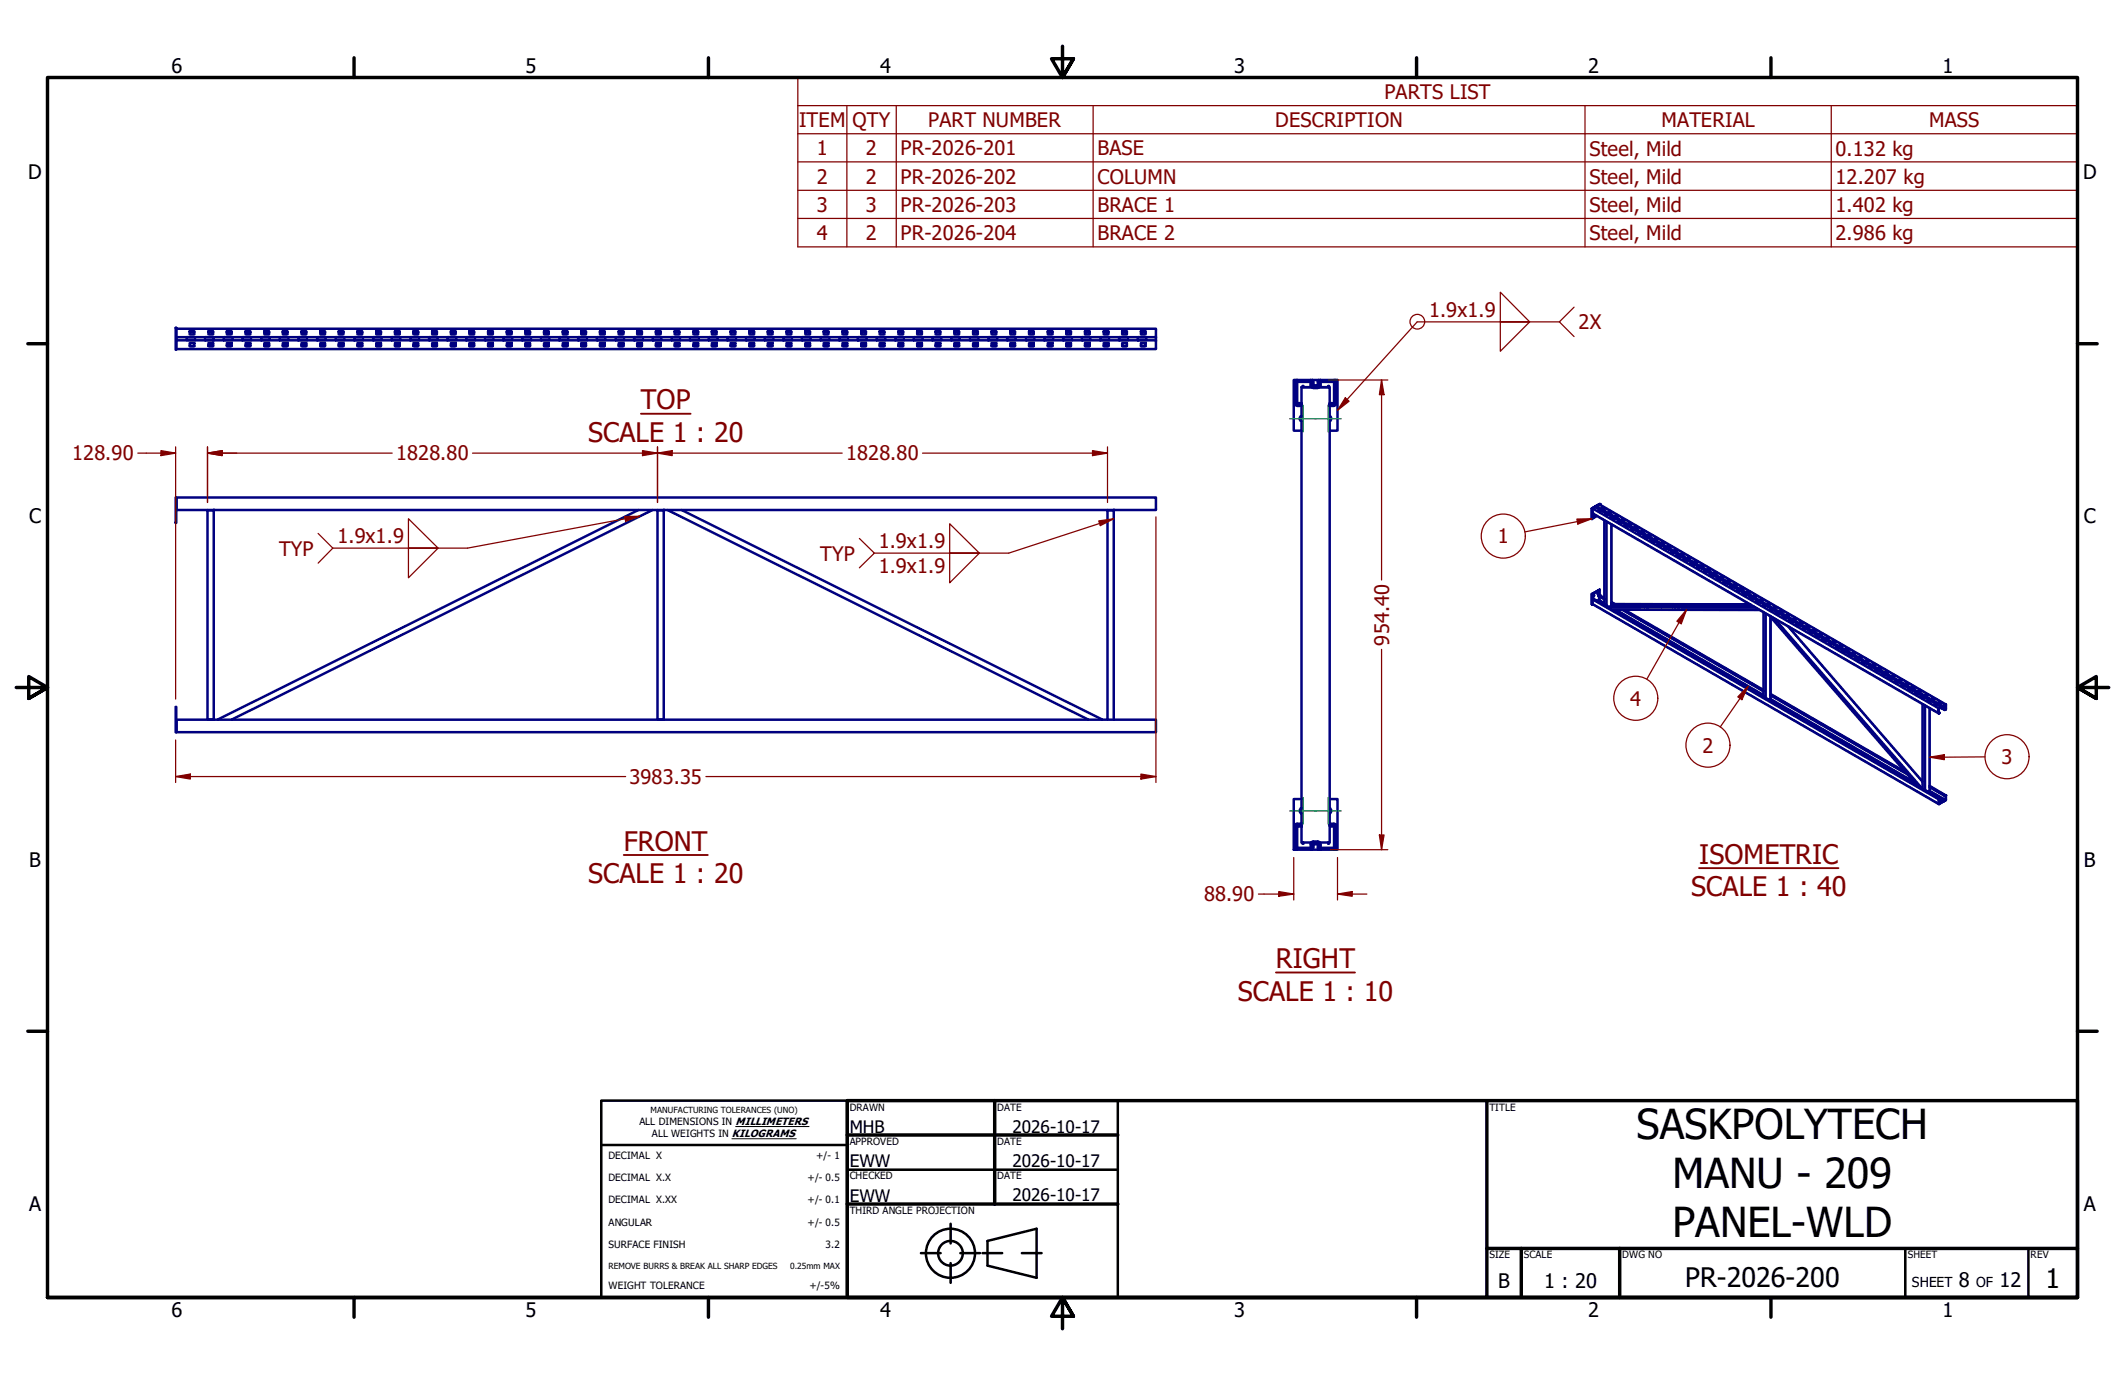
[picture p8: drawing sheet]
<svg xmlns="http://www.w3.org/2000/svg" width="432mm" height="279mm" viewBox="0 0 432 279" stroke-linecap="round" stroke-linejoin="round" font-family="sans-serif">
<defs><g id="words">
<g font-size="8.4">
<text x="332.5" y="231.4">SASKPOLYTECH</text>
<text x="339.9" y="241.4">MANU - 209</text>
<text x="339.9" y="251.3">PANEL-WLD</text>
</g>
<g font-size="5.5" fill="#800000">
<text x="130.2" y="83.1">TOP</text>
<text x="119.5" y="89.7">SCALE 1 : 20</text>
<text x="126.7" y="172.8">FRONT</text>
<text x="119.5" y="179.5">SCALE 1 : 20</text>
<text x="345.2" y="175.5">ISOMETRIC</text>
<text x="343.7" y="182.1">SCALE 1 : 40</text>
<text x="259.3" y="196.7">RIGHT</text>
<text x="251.5" y="203.3">SCALE 1 : 10</text>
</g>
<g font-size="5.5">
<text x="342.5" y="261.6">PR-2026-200</text>
<text x="415.7" y="261.7">1</text>
</g>
<g font-size="4.1">
<text x="34.9" y="14.7">6</text>
<text x="106.8" y="14.7">5</text>
<text x="178.8" y="14.7">4</text>
<text x="250.8" y="14.7">3</text>
<text x="322.7" y="14.7">2</text>
<text x="394.7" y="14.7">1</text>
<text x="5.7" y="36.4">D</text>
<text x="423.3" y="36.4">D</text>
<text x="5.9" y="106.3">C</text>
<text x="423.4" y="106.3">C</text>
<text x="5.9" y="176.1">B</text>
<text x="423.4" y="176.1">B</text>
<text x="5.9" y="246">A</text>
<text x="423.4" y="246">A</text>
<text x="304.4" y="261.7">B</text>
<text x="313.8" y="261.6">1 : 20</text>
<text x="398" y="261.6">8</text>
<text x="406.3" y="261.6">12</text>
<text x="34.9" y="267.7">6</text>
<text x="106.8" y="267.7">5</text>
<text x="178.8" y="267.7">4</text>
<text x="250.8" y="267.7">3</text>
<text x="322.7" y="267.7">2</text>
<text x="394.7" y="267.7">1</text>
</g>
<g font-size="4.1" fill="#800000">
<text x="281.3" y="20.1">PARTS LIST</text>
<text x="162.4" y="25.8">ITEM</text>
<text x="173.2" y="25.8">QTY</text>
<text x="188.6" y="25.8">PART NUMBER</text>
<text x="259.1" y="25.8">DESCRIPTION</text>
<text x="337.6" y="25.8">MATERIAL</text>
<text x="392" y="25.8">MASS</text>
<text x="166" y="31.6">1</text>
<text x="176" y="31.6">2</text>
<text x="183" y="31.6">PR-2026-201</text>
<text x="223" y="31.6">BASE</text>
<text x="323" y="31.6">Steel, Mild</text>
<text x="373" y="31.6">0.132 kg</text>
<text x="166" y="37.3">2</text>
<text x="176" y="37.3">2</text>
<text x="183" y="37.3">PR-2026-202</text>
<text x="223" y="37.3">COLUMN</text>
<text x="323" y="37.3">Steel, Mild</text>
<text x="373" y="37.3">12.207 kg</text>
<text x="166" y="43.1">3</text>
<text x="176" y="43.1">3</text>
<text x="183" y="43.1">PR-2026-203</text>
<text x="223" y="43.1">BRACE 1</text>
<text x="323" y="43.1">Steel, Mild</text>
<text x="373" y="43.1">1.402 kg</text>
<text x="166" y="48.8">4</text>
<text x="176" y="48.8">2</text>
<text x="183" y="48.8">PR-2026-204</text>
<text x="223" y="48.8">BRACE 2</text>
<text x="323" y="48.8">Steel, Mild</text>
<text x="373" y="48.8">2.986 kg</text>
<text x="290.4" y="64.5">1.9x1.9</text>
<text x="320.7" y="66.9">2X</text>
<text x="14.7" y="93.5">128.90</text>
<text x="80.5" y="93.5">1828.80</text>
<text x="172" y="93.5">1828.80</text>
<text x="56.7" y="112.9">TYP</text>
<text x="68.6" y="110.4">1.9x1.9</text>
<text x="166.7" y="113.9">TYP</text>
<text x="178.6" y="111.4">1.9x1.9</text>
<text x="304.4" y="110.4">1</text>
<text x="178.6" y="116.3">1.9x1.9</text>
<text x="282.3" y="131.2" transform="rotate(-90 282.3 131.2)">954.40</text>
<text x="331.3" y="143.4">4</text>
<text x="345.9" y="153">2</text>
<text x="406.7" y="155.3">3</text>
<text x="127.9" y="159.3">3983.35</text>
<text x="244.7" y="183.1">88.90</text>
</g>
<g font-size="3.5">
<text x="172.7" y="230.1">MHB</text>
<text x="205.7" y="230.1">2026-10-17</text>
<text x="172.7" y="237.2">EWW</text>
<text x="205.7" y="237.1">2026-10-17</text>
<text x="172.7" y="244.2">EWW</text>
<text x="205.7" y="244.1">2026-10-17</text>
</g>
<g font-size="2.8">
<text x="388.5" y="261.6">SHEET</text>
<text x="401.6" y="261.6">OF</text>
</g>
<g font-size="2">
<text x="172.7" y="225.7">DRAWN</text>
<text x="202.6" y="225.7">DATE</text>
<text x="302.6" y="225.7">TITLE</text>
<text x="129.9" y="228.6">ALL DIMENSIONS IN MILLIMETERS</text>
<text x="132.5" y="231.1">ALL WEIGHTS IN KILOGRAMS</text>
<text x="172.7" y="232.7">APPROVED</text>
<text x="202.6" y="232.7">DATE</text>
<text x="123.6" y="235.5">DECIMAL X</text>
<text x="123.6" y="240">DECIMAL X.X</text>
<text x="165.9" y="235.5">+/- 1</text>
<text x="172.7" y="239.6">CHECKED</text>
<text x="202.6" y="239.6">DATE</text>
<text x="123.6" y="244.5">DECIMAL X.XX</text>
<text x="164.1" y="240">+/- 0.5</text>
<text x="164.1" y="244.5">+/- 0.1</text>
<text x="123.6" y="249">ANGULAR</text>
<text x="164.1" y="249.1">+/- 0.5</text>
<text x="172.7" y="246.7">THIRD ANGLE PROJECTION</text>
<text x="123.6" y="253.6">SURFACE FINISH</text>
<text x="167.8" y="253.7">3.2</text>
<text x="302.6" y="255.7">SIZE</text>
<text x="309.6" y="255.7">SCALE</text>
<text x="329.6" y="255.7">DWG NO</text>
<text x="387.7" y="255.7">SHEET</text>
<text x="412.6" y="255.7">REV</text>
<text x="123.6" y="261.9">WEIGHT TOLERANCE</text>
<text x="164.5" y="262">+/-5%</text>
</g>
<g font-size="1.7">
<text x="132.2" y="226.2">MANUFACTURING TOLERANCES (UNO)</text>
<text x="123.6" y="257.9">REMOVE BURRS &amp; BREAK ALL SHARP EDGES</text>
<text x="160.5" y="257.9">0.25mm MAX</text>
</g>
</g></defs>
<!-- layer: Symbol (EDDT) -->
<path d="M126.7 173.7h17.1" fill="none" stroke="#800000" stroke-width=".38"/>
<!-- layer: Visible (EDDT) -->
<g fill="none" stroke="#000080" stroke-width=".51">
<path d="M35.7 101.1h.1v5.1h-.1zM35.8 101.1h199.1v2.5h-199M42.2 103.7v42.5M43.4 103.6v42.6M129.7 103.6l-85.5 42.6M132.6 103.6l-85.5 42.6M133.6 103.7v42.5M134.9 103.6v42.6M135.6 103.6l85.6 42.6M138.5 103.6l85.5 42.6M225 103.7v42.5M226.3 103.6v42.6"/>
<path d="M35.7 143.6h.1v5.2h-.1zM35.9 146.2h199v2.6h-199.1"/>
</g>
<circle cx="134.9" cy="103.6" r=".25" fill="#000080"/>
<path d="M42.2 103.6h1.2M225 103.6h1.3M35.8 146.2v2.6" fill="none" stroke="#000080" stroke-width=".51"/>
<circle cx="226.3" cy="103.6" r=".25" fill="#000080"/>
<path d="M35.8 101.1v2.6M42.2 146.2h1.2" fill="none" stroke="#000080" stroke-width=".51"/>
<circle cx="43.4" cy="103.6" r=".25" fill="#000080"/>
<g fill="none" stroke="#000080" stroke-width=".51">
<path d="M35.7 66.6h.1v4.5h-.1zM35.8 69.1l199.1 .1v1.7h-199M35.8 68.6l.1-.1h199v.7M35.8 66.7l.1 .1h199v1.7M35.8 68.5h.1M35.8 69.2h.1M35.8 66.7v.1M35.8 70.9h.1M35.8 67v1.3M35.8 69.3v1.4M35.9 68.5v.7M35.9 70.9l-.1 .1"/>
<path d="M37.9 68.5h1.7v.7h-1.7zM38.5 69.7h1v.7h-1zM38.5 67.3h1v.6h-1zM38.5 70.3h1M38.5 67.4h1M41.7 68.5h1.7v.7h-1.7zM42.4 67.5h.9M42.4 69.7h.9v.7h-.9zM42.4 67.3h.9v.6h-.9zM42.4 70.3h.9M42.4 67.4h.9M43.2 67.4h.1"/>
<path d="M43.3 70.2h-.1M43.3 70.1l-.9 .1M43.3 68.5v.7M43.4 68.5v.7M45.5 68.5h1.7v.7h-1.7zM46.1 69.7h1v.7h-1zM46.1 67.3h1v.6h-1zM46.1 67.5h1M46.1 70.2h1M46.1 70.3h1M46.1 67.4h1M46.1 67.6h1"/>
<path d="M46.1 70.1h1M49.3 68.5h1.7v.7h-1.7zM49.9 69.7h1v.7h-1zM49.9 67.3h1v.6h-1zM49.9 67.5h1M49.9 70.2h1M49.9 70.3h1M49.9 67.4h1M49.9 67.6h1M49.9 70.1h1M53.1 68.5h1.7v.7h-1.7zM53.7 69.7h1v.7h-1z"/>
<path d="M53.7 67.3h1v.6h-1zM53.7 67.5h1M53.7 70.2h1M53.7 70.3h1M53.7 67.4h1M53.7 67.6h1M53.7 70.1h1M56.8 68.5h1.8v.7h-1.8zM57.5 69.7h.9v.7h-.9zM57.5 67.3h.9v.6h-.9zM57.5 67.5h.9M57.5 70.2h.9"/>
<path d="M57.5 70.3h.9M57.5 67.4h.9M57.5 67.6h.9M57.5 70.1h.9M60.6 68.5h1.8v.7h-1.8zM61.3 69.7h.9v.7h-.9zM61.3 67.3h.9v.6h-.9zM61.3 67.5h.9M61.3 70.2h.9M61.3 70.3h.9M61.3 67.4h.9M61.3 67.6h.9"/>
<path d="M61.3 70.1h.9M64.5 68.5h1.7v.7h-1.7zM65.1 69.7h.9v.7h-.9zM65.1 67.3h.9v.6h-.9zM65.1 67.5h.9M65.1 70.2h.9M65.1 70.3h.9M65.1 67.4h.9M65.1 67.6h.9M65.1 70.1h.9M68.2 68.5h1.8v.7h-1.8zM68.8 69.7h1v.7h-1z"/>
<path d="M68.8 67.3h1v.6h-1zM68.8 67.5h1M68.8 70.2h1M68.8 70.3h1M68.8 67.4h1M68.8 67.6h1M68.8 70.1h1M72 68.5h1.7v.7h-1.7zM72.6 69.7h1v.7h-1zM72.6 67.3h1v.6h-1zM72.6 67.5h1M72.6 70.2h1"/>
<path d="M72.6 70.3h1M72.6 67.4h1M72.6 67.6h1M72.6 70.1h1M75.8 68.5h1.7v.7h-1.7zM76.5 69.7h.9v.7h-.9zM76.5 67.3h.9v.6h-.9zM76.5 67.5h.9M76.5 70.2h.9M76.5 70.3h.9M76.5 67.4h.9M76.5 67.6h.9"/>
<path d="M76.5 70.1h.9M79.6 68.5h1.7v.7h-1.7zM80.3 69.7h.9v.7h-.9zM80.3 67.3h.9v.6h-.9zM80.3 67.5h.9M80.3 70.2h.9M80.3 70.3h.9M80.3 67.4h.9M80.3 67.6h.9M80.3 70.1h.9M83.4 68.5h1.8v.7h-1.8zM84 69.7h1v.7h-1z"/>
<path d="M84 67.3h1v.6h-1zM84 67.5h1M84 70.2h1M84 70.3h1M84 67.4h1M84 67.6h1M84 70.1h1M87.2 68.5h1.7v.7h-1.7zM87.8 69.7h1v.7h-1zM87.8 67.3h1v.6h-1zM87.8 67.5h1M87.8 70.2h1"/>
<path d="M87.8 70.3h1M87.8 67.4h1M87.8 67.6h1M87.8 70.1h1M90.9 68.5h1.8v.7h-1.8zM91.6 69.7h1v.7h-1zM91.6 67.3h1v.6h-1zM91.6 67.5h1M91.6 70.2h1M91.6 70.3h1M91.6 67.4h1M91.6 67.6h1"/>
<path d="M91.6 70.1h1M94.7 68.5h1.8v.7h-1.8zM95.4 69.7h.9v.7h-.9zM95.4 67.3h.9v.6h-.9zM95.4 67.5h.9M95.4 70.2h.9M95.4 70.3h.9M95.4 67.4h.9M95.4 67.6h.9M95.4 70.1h.9M98.6 68.5h1.7v.7h-1.7zM99.2 69.7h.9v.7h-.9z"/>
<path d="M99.2 67.3h.9v.6h-.9zM99.2 67.5h.9M99.2 70.2h.9M99.2 70.3h.9M99.2 67.4h.9M99.2 67.6h.9M99.2 70.1h.9M102.3 68.5h1.8v.7h-1.8zM103 69.7h.9v.7h-.9zM103 67.3h.9v.6h-.9zM103 67.5h.9M103 70.2h.9"/>
<path d="M103 70.3h.9M103 67.4h.9M103 67.6h.9M103 70.1h.9M106.1 68.5h1.8v.7h-1.8zM106.7 69.7h1v.7h-1zM106.7 67.3h1v.6h-1zM106.7 67.5h1M106.7 70.2h1M106.7 70.3h1M106.7 67.4h1M106.7 67.6h1"/>
<path d="M106.7 70.1h1M109.9 68.5h1.7v.7h-1.7zM110.6 69.7h.9v.7h-.9zM110.6 67.3h.9v.6h-.9zM110.6 67.5h.9M110.6 70.2h.9M110.6 70.3h.9M110.6 67.4h.9M110.6 67.6h.9M110.6 70.1h.9M113.7 68.5h1.7v.7h-1.7zM114.4 69.7h.9v.7h-.9z"/>
<path d="M114.4 67.3h.9v.6h-.9zM114.4 67.5h.9M114.4 70.2h.9M114.4 70.3h.9M114.4 67.4h.9M114.4 67.6h.9M114.4 70.1h.9M117.5 68.5h1.8v.7h-1.8zM118.1 69.7h1v.7h-1zM118.1 67.3h1v.6h-1zM118.1 67.5h1M118.1 70.2h1"/>
<path d="M118.1 70.3h1M118.1 67.4h1M118.1 67.6h1M118.1 70.1h1M121.3 68.5h1.7v.7h-1.7zM121.9 69.7h1v.7h-1zM121.9 67.3h1v.6h-1zM121.9 67.5h1M121.9 70.2h1M121.9 70.3h1M121.9 67.4h1M121.9 67.6h1"/>
<path d="M121.9 70.1h1M125.1 68.5h1.7v.7h-1.7zM125.7 69.7h1v.7h-1zM125.7 67.3h1v.6h-1zM125.7 67.5h1M125.7 70.2h1M125.7 70.3h1M125.7 67.4h1M125.7 67.6h1M125.7 70.1h1M128.8 68.5h1.8v.7h-1.8zM129.5 69.7h.9v.7h-.9z"/>
<path d="M129.5 67.3h.9v.6h-.9zM129.5 67.5h.9M129.5 70.2h.9M129.5 70.3h.9M129.5 67.4h.9M129.5 67.6h.9M129.5 70.1h.9M132.7 68.5h1.7v.7h-1.7zM133.3 69.7h.9v.7h-.9zM133.3 67.3h.9v.6h-.9zM133.3 70.2h.3M133.3 70.3h.3"/>
<path d="M133.3 67.4l.2 .1M133.3 67.6h.3M133.3 70.1h.3M133.5 70.2h.1M133.6 70.2v.1h.6M134.2 67.4l-.9 .1M134.2 67.5h-.6l.6 .1M134.2 70.1h-.6l.6 .1M136.5 68.5h1.7v.7h-1.7zM137.1 69.7h.9v.7h-.9zM137.1 67.3h.9v.6h-.9zM137.1 67.5h.9"/>
<path d="M137.1 70.2h.9M137.1 70.3h.9M137.1 67.4h.9M140.2 68.5h1.8v.7h-1.8zM140.9 69.7h1v.7h-1zM140.9 67.3h1v.6h-1zM140.9 67.5h1M140.9 70.2h1M140.9 70.3h1M140.9 67.4h1M144 68.5h1.8v.7h-1.8zM144.7 69.7h.9v.7h-.9z"/>
<path d="M144.7 67.3h.9v.6h-.9zM144.7 67.5h.9M144.7 70.2h.9M144.7 70.3h.9M144.7 67.4h.9M147.8 68.5h1.7v.7h-1.7zM148.5 69.7h.9v.7h-.9zM148.5 67.3h.9v.6h-.9zM148.5 67.5h.9M148.5 70.2h.9M148.5 70.3h.9M148.5 67.4h.9"/>
<path d="M151.6 68.5h1.8v.7h-1.8zM152.3 69.7h.9v.7h-.9zM152.3 67.3h.9v.6h-.9zM152.3 67.5h.9M152.3 70.2h.9M152.3 70.3h.9M152.3 67.4h.9M155.4 68.5h1.8v.7h-1.8zM156 69.7h1v.7h-1zM156 67.3h1v.6h-1zM156 67.5h1M156 70.2h1"/>
<path d="M156 70.3h1M156 67.4h1M159.2 68.5h1.7v.7h-1.7zM159.8 69.7h1v.7h-1zM159.8 67.3h1v.6h-1zM159.8 67.5h1M159.8 70.2h1M159.8 70.3h1M159.8 67.4h1M162.9 68.5h1.8v.7h-1.8zM163.6 69.7h1v.7h-1zM163.6 67.3h1v.6h-1z"/>
<path d="M163.6 67.5h1M163.6 70.2h1M163.6 70.3h1M163.6 67.4h1M166.8 68.5h1.7v.7h-1.7zM167.4 69.7h.9v.7h-.9zM167.4 67.3h.9v.6h-.9zM167.4 67.5h.9M167.4 70.2h.9M167.4 70.3h.9M167.4 67.4h.9M170.6 68.5h1.7v.7h-1.7z"/>
<path d="M171.2 69.7h.9v.7h-.9zM171.2 67.3h.9v.6h-.9zM171.2 67.5h.9M171.2 70.2h.9M171.2 70.3h.9M171.2 67.4h.9M174.3 68.5h1.8v.7h-1.8zM175 69.7h1v.7h-1zM175 67.3h1v.6h-1zM175 67.5h1M175 70.2h1M175 70.3h1"/>
<path d="M175 67.4h1M178.1 68.5h1.8v.7h-1.8zM178.8 69.7h.9v.7h-.9zM178.8 67.3h.9v.6h-.9zM178.8 67.5h.9M178.8 70.2h.9M178.8 70.3h.9M178.8 67.4h.9M181.9 68.5h1.7v.7h-1.7zM182.6 69.7h.9v.7h-.9zM182.6 67.3h.9v.6h-.9zM182.6 67.5h.9"/>
<path d="M182.6 70.2h.9M182.6 70.3h.9M182.6 67.4h.9M185.7 68.5h1.8v.7h-1.8zM186.4 69.7h.9v.7h-.9zM186.4 67.3h.9v.6h-.9zM186.4 67.5h.9M186.4 70.2h.9M186.4 70.3h.9M186.4 67.4h.9M189.5 68.5h1.8v.7h-1.8zM190.1 69.7h1v.7h-1z"/>
<path d="M190.1 67.3h1v.6h-1zM190.1 67.5h1M190.1 70.2h1M190.1 70.3h1M190.1 67.4h1M193.3 68.5h1.7v.7h-1.7zM193.9 69.7h1v.7h-1zM193.9 67.3h1v.6h-1zM193.9 67.5h1M193.9 70.2h1M193.9 70.3h1M193.9 67.4h1"/>
<path d="M197.1 68.5h1.7v.7h-1.7zM197.7 69.7h1v.7h-1zM197.7 67.3h1v.6h-1zM197.7 67.5h1M197.7 70.2h1M197.7 70.3h1M197.7 67.4h1M200.9 68.5h1.7v.7h-1.7zM201.5 69.7h.9v.7h-.9zM201.5 67.3h.9v.6h-.9zM201.5 67.5h.9M201.5 70.2h.9"/>
<path d="M201.5 70.3h.9M201.5 67.4h.9M204.7 68.5h1.7v.7h-1.7zM205.3 69.7h.9v.7h-.9zM205.3 67.3h.9v.6h-.9zM205.3 67.5h.9M205.3 70.2h.9M205.3 70.3h.9M205.3 67.4h.9M208.5 68.5h1.7v.7h-1.7zM209.1 69.7h1v.7h-1zM209.1 67.3h1v.6h-1z"/>
<path d="M209.1 67.5h1M209.1 70.2h1M209.1 70.3h1M209.1 67.4h1M212.2 68.5h1.8v.7h-1.8zM212.9 69.7h1v.7h-1zM212.9 67.3h1v.6h-1zM212.9 67.5h1M212.9 70.2h1M212.9 70.3h1M212.9 67.4h1M216 68.5h1.8v.7h-1.8z"/>
<path d="M216.7 69.7h.9v.7h-.9zM216.7 67.3h.9v.6h-.9zM216.7 67.5h.9M216.7 70.2h.9M216.7 70.3h.9M216.7 67.4h.9M219.8 68.5h1.8v.7h-1.8zM220.5 69.7h.9v.7h-.9zM220.5 67.3h.9v.6h-.9zM220.5 67.5h.9M220.5 70.2h.9M220.5 70.3h.9"/>
<path d="M220.5 67.4h.9M223.6 68.5h1.8v.7h-1.8zM224.3 69.7h.9v.7h-.9zM224.3 67.3h.9v.6h-.9zM224.3 67.5l.9 .1M224.3 70.2h.7M224.3 70.3h.7M224.3 67.4h.7v.2M225 70.2h.1M225 70.1v.1M225.2 70.2h-.2v.1h.2M225.2 67.4h-.2l.2 .1"/>
<path d="M225.2 70.1l-.2 .1M227.4 68.5h1.8v.7h-1.8zM228 69.7h1v.7h-1zM228 67.3h1v.6h-1zM228 70.3h1M228 67.4h1M231.2 68.5h1.7v.7h-1.7zM231.8 69.7h1v.7h-1zM231.8 67.3h1v.6h-1zM231.8 70.3h1M231.8 67.4h1M263.6 77.2h-.7v10.3h1.6"/>
<path d="M264.7 78.7v-.3h.2v.3M266.3 77.2h2.1M266.4 78.7h-1.9v3.4M269.7 78.7h-1.5h2v3.4M269.9 78.7v-.3h.2v.3M271.1 77.2h.7v10.3h-1.6M264.4 84.5a.67 .67 0 0 0 0 1.1M264.5 82.5v85.1M270.2 84.5a.67 .67 0 0 1 0 1.1M270.2 82.5v85.1M133.6 103.6h1.3M133.6 146.2h1.3"/>
<path d="M264.4 164.2a.67 .67 0 0 0 0 1.1M264.5 162.4h-1.6v10.3h.7M264.5 167.8v3.4h1.9M264.7 171.2v.2h.2v-.2M266.3 172.7h2.1M269.9 171.2v.2h.2v-.2M270.2 164.2a.67 .67 0 0 1 0 1.1M270.2 162.4h1.6v10.3h-.7M270.2 167.8v3.4h-2"/>
</g>
<!-- layer: Symbol (EDDT) -->
<path d="M130.2 84.1h10.1M259.3 197.6h16" fill="none" stroke="#800000" stroke-width=".38"/>
<!-- layer: Visible (EDDT) -->
<circle cx="269.7" cy="78.7" r=".25" fill="#000080"/>
<g fill="none" stroke="#000080" stroke-width=".51">
<path d="M263 77.6v4.3M263.2 77.6v4.3M263.3 77.3l-.1-.1-.2 .4M263.4 77.6v4.3M263.6 77.2l-.4 .4M263.6 77.4l-.2 .2M263.6 77.5l-.1 .1M263.6 77.2h2.7l.3 .4M263.6 77.4h2.7l.1 .2M264.5 78.7h.2M266.3 77.5v.1M266.5 77.6l.1 .8 .3 .2"/>
<path d="M266.6 77.3l.1-.1 .1 .4M266.6 78.5l-.2 .2M266.7 77.6v.7l.2 .1M266.8 78.3h.1M266.9 78.8l-.5-.3-.1-.9h-2.7v4.3h.9M266.9 78.7h.9M266.9 78.5h.9M266.9 77.6v.7h.9M266.9 78.9h.9M267.8 78.3h-.1M267.8 77.6v.7M267.9 78.3l-.2 .1"/>
<path d="M268 77.6l.3-.4h2.8l.3 .4M268 77.6v.7M268 77.3l-.1-.1-.1 .4M268 78.5l.2 .2M268.1 78.3l-.4 .3M268.2 77.6l.1-.2h2.8l.1 .2M268.2 77.6v.7M268.3 78.3l-.2 .3-.4 .2M268.3 77.5v.1M268.4 78.3v-.7h2.7v4.3h-.9M271 77.5l.1 .1M271.3 77.6v4.3"/>
<path d="M271.3 77.3l.2-.1 .1 .4M271.5 77.6v4.3M271.7 77.6v4.3M263 81.9l.3 .4 .3 .1M263.2 81.9l.4 .3M263.4 81.9l.2 .1M263.5 81.9h.1M263.6 82.1h.9v.2h-.9M263.6 82.5h.9M264.3 82.3l.2 .2v-.2M270.1 82.3h.1l-.1 .2zM270.2 82.5h.9"/>
<path d="M270.4 82.3l-.3 .2M271.1 81.9h-.1M271.1 82.1h-.9v.2h.9M271.2 81.9l-.2 .1M271.4 81.9l-.4 .3M271.6 81.9l-.3 .4-.3 .1M323.8 104.6l.1 .2-.2 .1zM323.9 104.6l-.2 .3M325.1 102.4v.2M325.1 103.8v.1M325.1 119.8v1.2M323.5 120.7v2.1z"/>
<path d="M323.5 120.7l1.6-.9zM323.5 122.8h.1M323.9 120.9l-.2 .3M324.6 120.5l.3-.1-.2 .3h-.1zM324.8 120.3l-.2 .4M263.3 172.5l-.2 .2M263.5 172.2l.1 .1M263.6 167.6l-.3 .1-.1 .3v4.2l.4 .4M263.6 167.8l-.2 .2v4.2l.2 .2M263.6 167.4l-.5 .3-.1 .3v4.2l.2 .4M263.6 167.9h-.1M263.6 167.6h.9v.2h-.9"/>
<path d="M263.6 172.5h2.7M263.6 172.7h2.7M263.6 167.4h.9l-.2 .2M264.5 168h-.9v4.3h2.7M266.3 172.2v.1M266.4 172.2l-.1 .2M266.4 171.2l.2 .1M266.5 171.2l-.2 1.1M266.6 172.5l.1 .2M266.6 172.2l-.3 .4M266.8 172.2l-.1 .4M266.9 171l-.4 .2"/>
<path d="M266.9 171.5h-.1M266.9 171.4l-.2 .1v.8M266.9 171.2l-.3 .2-.1 .9M266.9 171.4h.8l.2 .1M266.9 171.2h1l.2 .3M266.9 171h1l.3 .2M267.7 171.5h.1M267.8 171.6l.1 1M267.8 171.6h-.9v.7M268 171.6v.8l.3 .2M268 172.5l-.1 .2M268.2 171.2l.1 .3"/>
<path d="M268.2 171.6v.6l.1 .2M268.2 171.2l-.2 .1M268.3 172.2v.1M268.4 172.5h2.7M268.4 172.7h2.7M268.4 172.3h2.7M268.4 171.6v.7M270.2 168h.9M270.4 167.6l-.2-.2 1.1 .1 .3 .4M271 167.9h.1M271 167.8l.2 .1M271.1 172.2l-.1 .1"/>
<path d="M271.1 167.8h-.9v-.2h.9l.3 .3M271.1 168v4.3M271.2 172.2l-.2 .2M271.3 168v4.3M271.3 172.5l.2 .2M271.4 172.2l-.4 .4M271.5 168v4.3M271.6 172.2l-.1 .4M271.7 168v4.3"/>
<circle cx="323.8" cy="121" r=".12"/>
</g>
<!-- layer: Symbol (EDDT) -->
<path d="M345.2 176.4h28.4" fill="none" stroke="#800000" stroke-width=".38"/>
<!-- layer: Visible (EDDT) -->
<circle cx="325.1" cy="102.4" r=".25" fill="#000080"/>
<path d="M323.5 103.3l1.6-.9-1.6 .9M324.5 104.8l-1 .7v-2.2v2.2M392.1 160.7h-.1" fill="none" stroke="#000080" stroke-width=".51"/>
<!-- layer: Visible Narrow (EDDT) -->
<path d="M391 143.3v17.2M391.2 143.4v17.1M392 142.4v.2M392 143.9v16.8" fill="none" stroke="#000080" stroke-width=".38"/>
<!-- layer: Visible (EDDT) -->
<circle cx="392.1" cy="142.5" r=".25" fill="#000080"/>
<path d="M358.3 124.4v17.1M359.8 125.3v16.7l-.3 .2M390.7 143.1v17.2M392.1 142.6h.1M392.1 143.9v16.8M392 160.7l-.2 .1" fill="none" stroke="#000080" stroke-width=".51"/>
<!-- layer: Visible Narrow (EDDT) -->
<path d="M326.4 105.9v17.2M326.5 106v17.2M327.4 106.6v16.2M358.7 124.6v17.2M358.8 124.7v17.2M359.7 125.3v16.7" fill="none" stroke="#000080" stroke-width=".38"/>
<!-- layer: Visible (EDDT) -->
<circle cx="327.5" cy="105.3" r=".25" fill="#000080"/>
<path d="M327.5 106.6v16.2" fill="none" stroke="#000080" stroke-width=".51"/>
<circle cx="327" cy="104.6" r=".25" fill="#000080"/>
<path d="M326 105.7v17.2" fill="none" stroke="#000080" stroke-width=".51"/>
<circle cx="327" cy="104.6" r=".25" fill="#000080"/>
<path d="M326.7 123.3l29.9 .1-29.9-.1M327.7 123.9l29.8 .1M355.6 122.8h-28.2h28.3" fill="none" stroke="#000080" stroke-width=".51"/>
<!-- layer: Visible Narrow (EDDT) -->
<path d="M327.5 123.3h29M327.6 123.8l29.8 .1M361 124.7l.1 .1M363.2 127.2l27.5 31.7" fill="none" stroke="#000080" stroke-width=".38"/>
<circle cx="360.4" cy="123.9" r=".19" fill="#000080"/>
<path d="M360.4 125.6l29.9 34.4M360.7 125.8l30 34.4" fill="none" stroke="#000080" stroke-width=".38"/>
<!-- layer: Visible (EDDT) -->
<circle cx="360.4" cy="124" r=".25" fill="#000080"/>
<path d="M359.5 125.1l29.9 34.4M361 124.6l.2 .2M363.3 127.3l27.4 31.5M393.3 143.1l.3 .2-.2 .1-.3-.2 .2-.1-.2 .2M393.3 143.1l.3 .2M394 142.7l.1-.1-.2 .1 .3 .2 .3-.1-.4-.2 .3 .2" fill="none" stroke="#000080" stroke-width=".51"/>
<circle cx="394.1" cy="143.3" r=".25" fill="#000080"/>
<path d="M391.7 142.4l.2-.1zM391.9 142.3l.4 .2-.3 .1-.3-.2M391.9 142.4l.3 .1M392.7 142.6h.1M392.8 141.8l-.2 .1 .3 .3 .2-.2-.3-.2-.2 .2M392.8 141.9l.3 .1M393.4 142.9l.7 .4z" fill="none" stroke="#000080" stroke-width=".51"/>
<circle cx="392.7" cy="142.6" r=".25" fill="#000080"/>
<path d="M390.4 141.7l.2-.2zM390.6 141.5l.4 .2-.3 .2-.3-.2M390.6 141.6l.3 .1M391.5 141l-.3 .2 .3 .2 .3-.2-.3-.2-.3 .2M391.5 141.1l.2 .2M392.1 142.2h.1M392.1 142.2l.6 .4-.6-.4" fill="none" stroke="#000080" stroke-width=".51"/>
<circle cx="391.4" cy="141.8" r=".25" fill="#000080"/>
<path d="M390.8 141.4v.1M391.4 141.8h.1" fill="none" stroke="#000080" stroke-width=".51"/>
<circle cx="390.8" cy="141.4" r=".25" fill="#000080"/>
<path d="M389.1 140.9l.2-.1zM389.1 140.9l.3 .2 .2-.1-.3-.2 .3 .2M390.1 140.3l-.2 .1 .2-.1 .4 .2-.3 .1-.3-.2M390.1 140.3l.3 .2M390.8 141.5l.6 .3M390.8 141.4l.6 .4" fill="none" stroke="#000080" stroke-width=".51"/>
<circle cx="390" cy="141" r=".25" fill="#000080"/>
<path d="M389.4 140.7h.1M390.1 141h-.1" fill="none" stroke="#000080" stroke-width=".51"/>
<circle cx="389.4" cy="140.7" r=".25" fill="#000080"/>
<path d="M388.7 139.5l-.1 .1 .1-.1 .4 .2-.2 .1-.3-.2M388.7 139.6l.4 .1M387.7 140.1l.2-.1zM387.7 140.1l.3 .2 .2-.1-.3-.2 .3 .2M389.4 140.7l.6 .3M389.4 140.7l.7 .3" fill="none" stroke="#000080" stroke-width=".51"/>
<circle cx="388.7" cy="140.3" r=".25" fill="#000080"/>
<path d="M388.7 140.2v.1" fill="none" stroke="#000080" stroke-width=".51"/>
<circle cx="388.1" cy="139.9" r=".25" fill="#000080"/>
<path d="M386.6 139.2l.3 .2-.2 .1-.4-.2 .3-.1-.2 .2M386.6 139.3l.3 .1M386.7 139.1h.1M387.2 138.9l.3 .2 .3-.2-.4-.2 .3 .2M387.2 138.9l.2-.2zM387.4 139.4l-.1 .1M388 139.9l.7 .4M388.1 139.9l.6 .3" fill="none" stroke="#000080" stroke-width=".51"/>
<circle cx="386.7" cy="139.1" r=".25" fill="#000080"/>
<path d="M385.3 138.4l.3 .2-.2 .1-.4-.1 .3-.2-.2 .2M385.3 138.5l.3 .2M385.9 138.1l.3 .2 .2-.1-.3-.2 .3 .2M385.9 138.1l.2-.1zM386.8 139.1l.5 .4M386.8 139.1l.6 .3" fill="none" stroke="#000080" stroke-width=".51"/>
<circle cx="386" cy="138.7" r=".25" fill="#000080"/>
<path d="M385.4 138.4h.1" fill="none" stroke="#000080" stroke-width=".51"/>
<circle cx="385.4" cy="138.4" r=".25" fill="#000080"/>
<path d="M383.9 137.7l.3 .2-.2 .1-.3-.2 .2-.1-.2 .1M383.9 137.7l.3 .2M384.7 137.2l-.2 .1 .4 .2 .2-.1-.4-.2-.1 .2M384.7 137.2l.4 .2M385.4 138.3l.6 .4-.6-.3" fill="none" stroke="#000080" stroke-width=".51"/>
<circle cx="384.7" cy="137.9" r=".25" fill="#000080"/>
<path d="M382.4 137l.2-.1-.3 .1 .4 .2 .2-.1-.3-.2 .2 .2M383.4 136.4l-.2 .1 .3 .2 .2-.1-.3-.2-.2 .2M383.4 136.5l.3 .2M384.1 137.5l.6 .4zM384.1 137.5l-.1 .1" fill="none" stroke="#000080" stroke-width=".51"/>
<circle cx="383.3" cy="137.2" r=".25" fill="#000080"/>
<path d="M382.7 136.8h.1" fill="none" stroke="#000080" stroke-width=".51"/>
<circle cx="382.7" cy="136.8" r=".25" fill="#000080"/>
<path d="M381.1 136.3l.2-.2-.3 .2 .3 .2 .3-.2-.3-.2 .2 .2M381.9 135.8l.2-.2 .3 .2M382.1 135.6l-.3 .2 .4 .2 .2-.2-.3-.1M382.8 136.8l.5 .4-.5-.4" fill="none" stroke="#000080" stroke-width=".51"/>
<circle cx="382" cy="136.4" r=".25" fill="#000080"/>
<path d="M382 136.3v.1" fill="none" stroke="#000080" stroke-width=".51"/>
<circle cx="381.4" cy="136" r=".25" fill="#000080"/>
<path d="M379.7 135.5l.2-.2zM379.9 135.3l.3 .3-.2 .1-.3-.2M379.9 135.4l.3 .2M380.6 135l.1-.1-.2 .1 .3 .2 .3-.1-.4-.2 .3 .2M382 136.3l-.6-.3 .6 .4" fill="none" stroke="#000080" stroke-width=".51"/>
<circle cx="380.7" cy="135.6" r=".25" fill="#000080"/>
<path d="M380.7 135.6h.1" fill="none" stroke="#000080" stroke-width=".51"/>
<circle cx="380" cy="135.3" r=".25" fill="#000080"/>
<path d="M378.5 134.6l.4 .1-.2 .2-.4-.2 .2-.1-.2 .1M378.5 134.6l.3 .2M379.2 134.2l.2-.1-.2 .1 .3 .2 .2-.1-.3-.2 .3 .2M379.3 134.8h.1M380.7 135.6l-.7-.3 .7 .3" fill="none" stroke="#000080" stroke-width=".51"/>
<circle cx="379.3" cy="134.8" r=".25" fill="#000080"/>
<path d="M377 133.9l.2-.1zM377.2 133.8l.4 .2-.3 .1-.3-.2M377.2 133.9l.3 .1M378 133.3l-.2 .1 .3 .3 .3-.2-.4-.2-.2 .2M378 133.3l.3 .2M379.3 134.8l-.6-.4 .6 .4" fill="none" stroke="#000080" stroke-width=".51"/>
<circle cx="378" cy="134" r=".25" fill="#000080"/>
<path d="M375.7 133.2l.2-.2zM375.9 133.1l.3 .1-.2 .1-.3-.1M375.9 133l.3 .2M376.7 132.5l-.2 .2 .3 .1 .3-.1-.4-.2-.2 .2M376.7 132.6l.3 .2M377.4 133.7l.6 .3-.6-.3M377.4 133.7h.1" fill="none" stroke="#000080" stroke-width=".51"/>
<circle cx="376.6" cy="133.3" r=".25" fill="#000080"/>
<path d="M376 132.9v.1M376.6 133.3h.1" fill="none" stroke="#000080" stroke-width=".51"/>
<circle cx="376" cy="132.9" r=".25" fill="#000080"/>
<path d="M374.3 132.4l.2-.1-.2 .1 .3 .2 .2-.1-.3-.2 .3 .2M375.3 131.8l-.1 .1 .1-.1 .4 .2-.2 .1-.3-.2M375.3 131.8l.4 .2M376 133l.6 .3M376 132.9l.7 .4" fill="none" stroke="#000080" stroke-width=".51"/>
<circle cx="375.3" cy="132.5" r=".25" fill="#000080"/>
<path d="M374.7 132.1v.1M375.3 132.5h.1" fill="none" stroke="#000080" stroke-width=".51"/>
<circle cx="374.7" cy="132.1" r=".25" fill="#000080"/>
<path d="M373 131.6l.2-.1-.3 .1 .4 .2 .2-.1-.3-.2 .3 .2M374 131.1l.3 .1-.2 .1-.3-.2M374 131l-.2 .1 .2-.1 .3 .2M374.6 132.1l.7 .4M374.7 132.2l.6 .3" fill="none" stroke="#000080" stroke-width=".51"/>
<circle cx="374" cy="131.8" r=".25" fill="#000080"/>
<path d="M374 131.7v.1" fill="none" stroke="#000080" stroke-width=".51"/>
<circle cx="373.4" cy="131.4" r=".25" fill="#000080"/>
<path d="M373.3 131.4h.1" fill="none" stroke="#000080" stroke-width=".51"/>
<circle cx="373.3" cy="131.4" r=".25" fill="#000080"/>
<path d="M371.9 130.7l.3 .2-.2 .1-.4-.2 .3-.1-.2 .2M371.9 130.7l.3 .2M372.5 130.4l.3 .2 .2-.2-.3-.2 .3 .2M372.5 130.4l.2-.2zM372.6 130.9v.1M374 131.7l-.6-.3 .6 .4" fill="none" stroke="#000080" stroke-width=".51"/>
<circle cx="372.6" cy="130.9" r=".25" fill="#000080"/>
<path d="M372 130.6h.1" fill="none" stroke="#000080" stroke-width=".51"/>
<circle cx="372" cy="130.6" r=".25" fill="#000080"/>
<path d="M370.5 129.9l.3 .2-.2 .1-.3-.2 .2-.1-.2 .2M370.5 130l.3 .2M371.2 129.6l.1-.1-.2 .1 .4 .2 .2-.1-.4-.2 .4 .2M372 130.6l.6 .3-.6-.3" fill="none" stroke="#000080" stroke-width=".51"/>
<circle cx="371.3" cy="130.2" r=".25" fill="#000080"/>
<path d="M370.6 129.9h.1" fill="none" stroke="#000080" stroke-width=".51"/>
<circle cx="370.6" cy="129.9" r=".25" fill="#000080"/>
<path d="M369.2 129.2l.3 .1-.2 .2-.4-.2 .3-.1-.2 .1M369.2 129.2l.2 .1M370 128.7l-.2 .1 .3 .2 .2-.2-.3-.1-.2 .1M370 128.7l.3 .2M370.7 129.8l.6 .4-.6-.3" fill="none" stroke="#000080" stroke-width=".51"/>
<circle cx="370" cy="129.4" r=".25" fill="#000080"/>
<path d="M369.3 129v.1" fill="none" stroke="#000080" stroke-width=".51"/>
<circle cx="369.3" cy="129" r=".25" fill="#000080"/>
<path d="M367.7 128.5l.2-.1-.3 .1 .3 .2 .3-.1-.3-.2 .2 .2M368.7 127.9l-.3 .1 .4 .2 .2-.1-.3-.2-.2 .2M368.7 128l.3 .1M369.3 129l.7 .4z" fill="none" stroke="#000080" stroke-width=".51"/>
<circle cx="368.6" cy="128.7" r=".25" fill="#000080"/>
<path d="M368 128.3h.1M368.6 128.6v.1" fill="none" stroke="#000080" stroke-width=".51"/>
<circle cx="368" cy="128.3" r=".25" fill="#000080"/>
<path d="M366.3 127.8l.2-.2zM366.3 127.8l.3 .2 .2-.2-.3-.2 .3 .2M367.3 127.1l-.2 .2 .3 .1 .3-.1-.4-.2-.1 .2M367.3 127.2l.3 .1M368 128.3l.6 .4M368 128.3l.6 .3" fill="none" stroke="#000080" stroke-width=".51"/>
<circle cx="367.3" cy="127.9" r=".25" fill="#000080"/>
<path d="M367.3 127.8v.1" fill="none" stroke="#000080" stroke-width=".51"/>
<circle cx="366.6" cy="127.5" r=".25" fill="#000080"/>
<path d="M363.8 126l.4 .2-.3 .2-.3-.2 .2-.2-.2 .2M363.8 126.1l.3 .2M364.4 125.7l.3 .2 .3-.1-.4-.2 .3 .2M364.4 125.7l.2-.1zM365.1 126.8l.4 .3-.2 .1-.4-.3 .2-.1-.2 .2M365.1 126.9l.3 .2M365.3 126.7l.7 .4zM365.8 126.5l.2-.1-.2 .1 .3 .2 .2-.1-.3-.2 .3 .2M367.3 127.8l-.7-.3 .7 .4" fill="none" stroke="#000080" stroke-width=".51"/>
<circle cx="364.6" cy="126.3" r=".25" fill="#000080"/>
<path d="M362.3 125.4l.2-.1zM362.5 125.3l.3 .2-.2 .1-.3-.2M362.5 125.3l.3 .2M363.3 124.8l-.2 .1 .3 .3 .3-.2-.4-.2-.2 .2M363.3 124.8l.3 .2M364 125.9l.6 .4z" fill="none" stroke="#000080" stroke-width=".51"/>
<circle cx="363.2" cy="125.5" r=".25" fill="#000080"/>
<path d="M361.1 124.6l.3 .1-.1 .1-.4-.1 .2-.2-.2 .2M361.1 124.5l.3 .2M361.9 124l-.1 .1 .3 .2 .2-.1-.4-.2-.1 .2M361.9 124.1l.4 .2M362.6 125.2l.7 .3-.7-.3M362.6 125.2h.1" fill="none" stroke="#000080" stroke-width=".51"/>
<circle cx="361.9" cy="124.8" r=".25" fill="#000080"/>
<path d="M361.3 124.4v.1M361.9 124.8h.1" fill="none" stroke="#000080" stroke-width=".51"/>
<circle cx="361.3" cy="124.4" r=".25" fill="#000080"/>
<path d="M359.6 123.9l.2-.1-.3 .1 .4 .2 .2-.1-.3-.2 .3 .2M360.6 123.3l.3 .1-.2 .2-.3-.2M360.6 123.3l-.2 .1 .2-.1 .3 .1M361.3 124.5l.6 .3M361.3 124.4l.6 .4" fill="none" stroke="#000080" stroke-width=".51"/>
<circle cx="360.6" cy="124" r=".25" fill="#000080"/>
<path d="M359.9 123.6l.1 .1M360.6 124h.1" fill="none" stroke="#000080" stroke-width=".51"/>
<circle cx="359.9" cy="123.6" r=".25" fill="#000080"/>
<path d="M358.3 123.1l.2-.1-.3 .1 .4 .2 .2-.1-.3-.2 .3 .2M359.1 122.6l.3 .2 .2-.1-.3-.2 .3 .2M359.1 122.6l.2-.1zM360.6 124l-.6-.4 .6 .4" fill="none" stroke="#000080" stroke-width=".51"/>
<circle cx="359.2" cy="123.3" r=".25" fill="#000080"/>
<path d="M359.2 123.2v.1" fill="none" stroke="#000080" stroke-width=".51"/>
<circle cx="358.6" cy="122.9" r=".25" fill="#000080"/>
<path d="M358.6 122.9h.1" fill="none" stroke="#000080" stroke-width=".51"/>
<circle cx="358.6" cy="122.9" r=".25" fill="#000080"/>
<path d="M357.1 122.2l.3 .2-.2 .1-.3-.2 .2-.1-.2 .2M357.1 122.2l.3 .2M357.8 121.9l.1-.2-.2 .2 .4 .1 .2-.1-.4-.2 .4 .2M359.2 123.2l-.6-.3 .6 .4" fill="none" stroke="#000080" stroke-width=".51"/>
<circle cx="357.9" cy="122.4" r=".25" fill="#000080"/>
<path d="M357.3 122.1h.1" fill="none" stroke="#000080" stroke-width=".51"/>
<circle cx="357.3" cy="122.1" r=".25" fill="#000080"/>
<path d="M355.8 121.4l.3 .2-.2 .1-.4-.2 .3-.1-.2 .2M355.8 121.5l.2 .2M356.4 121.1l.2-.1-.2 .1 .3 .2 .2-.1-.3-.2 .3 .2M357.3 122l.6 .4-.6-.3" fill="none" stroke="#000080" stroke-width=".51"/>
<circle cx="356.6" cy="121.7" r=".25" fill="#000080"/>
<path d="M354.2 120.8l.2-.1zM354.4 120.7l.4 .1-.3 .2-.3-.2M354.4 120.7l.3 .1M355.3 120.1l-.3 .2 .4 .2 .2-.2-.3-.2-.2 .2M355.3 120.2l.3 .2M355.9 121.3h.1M355.9 121.3l.7 .4-.7-.4" fill="none" stroke="#000080" stroke-width=".51"/>
<circle cx="355.2" cy="120.9" r=".25" fill="#000080"/>
<path d="M354.6 120.5v.1" fill="none" stroke="#000080" stroke-width=".51"/>
<circle cx="354.6" cy="120.5" r=".25" fill="#000080"/>
<path d="M353.9 119.4l-.2 .1 .3 .2 .3-.1-.4-.2-.1 .1M353.9 119.4l.3 .2M352.9 120l.2-.1zM352.9 120l.3 .2 .2-.1-.3-.2 .3 .2M354.6 120.5l.6 .4z" fill="none" stroke="#000080" stroke-width=".51"/>
<circle cx="353.9" cy="120.1" r=".25" fill="#000080"/>
<path d="M353.3 119.8h.1M353.9 120.1h.1" fill="none" stroke="#000080" stroke-width=".51"/>
<circle cx="353.3" cy="119.8" r=".25" fill="#000080"/>
<path d="M351.5 119.3l.2-.2zM351.5 119.3l.4 .1 .2-.1-.4-.2 .3 .2M352.6 119.3l-.1 .1M352.6 118.6l-.2 .1 .3 .2 .2-.1-.3-.2-.2 .1M352.6 118.7l.3 .1M353.3 119.8l.6 .3" fill="none" stroke="#000080" stroke-width=".51"/>
<circle cx="351.9" cy="119" r=".25" fill="#000080"/>
<path d="M350.4 118.3l.3 .2-.2 .2-.3-.3 .2-.1-.2 .2M350.4 118.4l.3 .2M351 118l.3 .2 .3-.2-.4-.1 .3 .1M351 118l.2-.1zM352.6 119.3l-.7-.3 .6 .4" fill="none" stroke="#000080" stroke-width=".51"/>
<circle cx="351.2" cy="118.6" r=".25" fill="#000080"/>
<path d="M349.1 117.5l.3 .2-.2 .2-.3-.2 .2-.2-.2 .2M349.1 117.6l.3 .2M349.7 117.2l.3 .2 .3-.1-.4-.2 .3 .2M349.7 117.2l.2-.1zM350.6 118.2l.6 .4z" fill="none" stroke="#000080" stroke-width=".51"/>
<circle cx="349.8" cy="117.8" r=".25" fill="#000080"/>
<path d="M347.7 116.8l.3 .2-.1 .1-.4-.2 .2-.1-.2 .1M347.7 116.8l.3 .2M348.6 116.3l-.2 .1 .3 .2 .2-.1-.3-.2-.2 .2M348.6 116.3l.3 .2M349.2 117.5l.7 .3-.7-.3" fill="none" stroke="#000080" stroke-width=".51"/>
<circle cx="348.5" cy="117" r=".25" fill="#000080"/>
<path d="M347.9 116.7h.1M348.5 117h.1" fill="none" stroke="#000080" stroke-width=".51"/>
<circle cx="347.9" cy="116.7" r=".25" fill="#000080"/>
<path d="M346.2 116.1l.2-.1-.3 .1 .4 .2 .2-.1-.3-.2 .3 .2M347.2 115.5l-.2 .1 .3 .2 .2-.1-.3-.2-.2 .2M347.2 115.6l.3 .2M347.9 116.7l.6 .3M347.9 116.6l.7 .4" fill="none" stroke="#000080" stroke-width=".51"/>
<circle cx="347.2" cy="116.3" r=".25" fill="#000080"/>
<path d="M346.5 115.9l.1 .1" fill="none" stroke="#000080" stroke-width=".51"/>
<circle cx="346.5" cy="115.9" r=".25" fill="#000080"/>
<path d="M344.9 115.4l.2-.1-.3 .1 .4 .2 .2-.2-.3-.1 .3 .1M345.9 114.8l.3 .1-.2 .2-.3-.2M345.9 114.7l-.2 .2 .2-.2 .3 .2M346.6 115.9l.6 .4-.6-.3" fill="none" stroke="#000080" stroke-width=".51"/>
<circle cx="345.8" cy="115.5" r=".25" fill="#000080"/>
<path d="M345.8 115.4v.1" fill="none" stroke="#000080" stroke-width=".51"/>
<circle cx="345.2" cy="115.1" r=".25" fill="#000080"/>
<path d="M345.2 115.1h.1" fill="none" stroke="#000080" stroke-width=".51"/>
<circle cx="345.2" cy="115.1" r=".25" fill="#000080"/>
<path d="M343.5 114.6l.2-.1-.2 .1 .3 .2 .2-.1-.3-.2 .3 .2M344.4 114.1l.2-.1-.3 .1 .4 .2 .2-.1-.3-.2 .3 .2M345.8 115.4l-.6-.3 .6 .4" fill="none" stroke="#000080" stroke-width=".51"/>
<circle cx="344.5" cy="114.7" r=".25" fill="#000080"/>
<path d="M344.5 114.7h.1" fill="none" stroke="#000080" stroke-width=".51"/>
<circle cx="343.9" cy="114.4" r=".25" fill="#000080"/>
<path d="M343.9 114.4h.1" fill="none" stroke="#000080" stroke-width=".51"/>
<circle cx="343.9" cy="114.4" r=".25" fill="#000080"/>
<path d="M342.4 113.7l.3 .2-.2 .1-.4-.2 .3-.1-.2 .2M342.4 113.7l.2 .2M343 113.3l.2-.1-.2 .1 .3 .2 .2-.1-.3-.2 .3 .2M344.5 114.7l-.6-.3 .6 .3" fill="none" stroke="#000080" stroke-width=".51"/>
<circle cx="343.2" cy="113.9" r=".25" fill="#000080"/>
<path d="M340.8 113l.2-.1zM341 112.9l.4 .2-.3 .1-.3-.2M341 113l.3 .2M341.7 112.6l.2-.2 .3 .2M341.9 112.4l-.3 .2 .4 .2 .2-.2-.3-.1M342.5 113.5l.7 .4z" fill="none" stroke="#000080" stroke-width=".51"/>
<circle cx="341.8" cy="113.2" r=".25" fill="#000080"/>
<path d="M339.5 112.3l.2-.2zM339.7 112.1l.3 .2-.2 .2-.3-.2M339.7 112.2l.3 .1M340.6 111.6l-.3 .2 .3 .2 .3-.2-.3-.2-.2 .2M340.6 111.7l.2 .2M341.2 112.8h.1M341.2 112.8l.6 .4-.6-.4" fill="none" stroke="#000080" stroke-width=".51"/>
<circle cx="340.5" cy="112.4" r=".25" fill="#000080"/>
<path d="M339.9 112v.1" fill="none" stroke="#000080" stroke-width=".51"/>
<circle cx="339.9" cy="112" r=".25" fill="#000080"/>
<path d="M338.1 111.5l.2-.1zM338.1 111.5l.4 .2 .2-.1-.4-.2 .3 .2M339.2 110.9l-.2 .1 .3 .2 .2-.1-.3-.2-.2 .1M339.2 110.9l.3 .2M339.9 112l.6 .4-.6-.3" fill="none" stroke="#000080" stroke-width=".51"/>
<circle cx="339.1" cy="111.6" r=".25" fill="#000080"/>
<path d="M338.5 111.3h.1M339.2 111.6h-.1" fill="none" stroke="#000080" stroke-width=".51"/>
<circle cx="338.5" cy="111.3" r=".25" fill="#000080"/>
<path d="M336.8 110.7l.2-.1zM336.8 110.7l.3 .2 .2-.1-.3-.2 .3 .2M337.8 110.1l-.2 .1 .2-.1 .4 .2-.3 .1-.3-.2M337.8 110.2l.3 .1M338.5 111.3l.6 .3M338.5 111.3l.7 .3" fill="none" stroke="#000080" stroke-width=".51"/>
<circle cx="337.8" cy="110.9" r=".25" fill="#000080"/>
<path d="M337.8 110.8v.1" fill="none" stroke="#000080" stroke-width=".51"/>
<circle cx="337.2" cy="110.5" r=".25" fill="#000080"/>
<path d="M335.7 109.8l.3 .2-.2 .2-.3-.3 .2-.1-.2 .2M335.7 109.9l.3 .1M336.3 109.5l.3 .2 .3-.2-.4-.2 .3 .2M336.3 109.5l.2-.2zM337.8 110.8l-.6-.3 .6 .4" fill="none" stroke="#000080" stroke-width=".51"/>
<circle cx="336.4" cy="110.1" r=".25" fill="#000080"/>
<path d="M334.3 109l.3 .2-.1 .1-.4-.1 .2-.2-.2 .2M334.3 109.1l.3 .2M335 108.7l.3 .2 .2-.1-.3-.2 .3 .2M335 108.7l.2-.1zM335.8 109.7l.7 .3-.6-.3" fill="none" stroke="#000080" stroke-width=".51"/>
<circle cx="335.1" cy="109.3" r=".25" fill="#000080"/>
<path d="M334.5 109h.1M335.1 109.3h.1" fill="none" stroke="#000080" stroke-width=".51"/>
<circle cx="334.5" cy="109" r=".25" fill="#000080"/>
<path d="M333 108.3l.3 .2-.2 .1-.4-.2 .3-.1-.2 .1M333 108.3l.3 .2M333.8 107.8l-.2 .1 .3 .2 .2-.2-.3-.1-.2 .1M333.8 107.8l.3 .2M334.5 109l.6 .3M334.5 108.9l.7 .4" fill="none" stroke="#000080" stroke-width=".51"/>
<circle cx="333.8" cy="108.5" r=".25" fill="#000080"/>
<path d="M333.1 108.2h.1" fill="none" stroke="#000080" stroke-width=".51"/>
<circle cx="333.1" cy="108.2" r=".25" fill="#000080"/>
<path d="M331.5 107.6l.2-.1-.3 .1 .4 .2 .2-.1-.3-.2 .3 .2M332.5 107l-.3 .1 .4 .2 .2-.1-.3-.2-.2 .2M332.5 107.1l.3 .2M333.2 108.1l.6 .4-.6-.3" fill="none" stroke="#000080" stroke-width=".51"/>
<circle cx="332.4" cy="107.8" r=".25" fill="#000080"/>
<path d="M331.8 107.4h.1" fill="none" stroke="#000080" stroke-width=".51"/>
<circle cx="331.8" cy="107.4" r=".25" fill="#000080"/>
<path d="M330.1 106.9l.2-.2-.2 .2 .3 .2 .2-.2-.3-.2 .3 .2M331 106.4l.2-.2 .3 .2M331.2 106.2l-.3 .2 .4 .2 .2-.2-.3-.1M331.9 107.4l.5 .4-.5-.4" fill="none" stroke="#000080" stroke-width=".51"/>
<circle cx="331.1" cy="107" r=".25" fill="#000080"/>
<path d="M331.1 106.9v.1" fill="none" stroke="#000080" stroke-width=".51"/>
<circle cx="330.5" cy="106.6" r=".25" fill="#000080"/>
<path d="M330.5 106.6h.1" fill="none" stroke="#000080" stroke-width=".51"/>
<circle cx="330.5" cy="106.6" r=".25" fill="#000080"/>
<path d="M328.8 106.1l.2-.1-.3 .1 .4 .2 .2-.1-.3-.2 .2 .2M329.6 105.6l.2-.1-.2 .1 .3 .2 .2-.1-.3-.2 .3 .2M331.1 106.9l-.6-.3 .6 .4" fill="none" stroke="#000080" stroke-width=".51"/>
<circle cx="329.8" cy="106.2" r=".25" fill="#000080"/>
<path d="M329.8 106.2h.1" fill="none" stroke="#000080" stroke-width=".51"/>
<circle cx="329.1" cy="105.9" r=".25" fill="#000080"/>
<path d="M327.6 105.2l.4 .1-.3 .2-.3-.2 .2-.1-.2 .1M327.6 105.2l.3 .2M328.3 104.8l.2-.1-.3 .1 .3 .2 .3-.1-.3-.2 .2 .2M329.8 106.2l-.7-.3 .7 .3" fill="none" stroke="#000080" stroke-width=".51"/>
<circle cx="328.4" cy="105.4" r=".25" fill="#000080"/>
<path d="M326.1 104.5l.2-.1zM326.3 104.4l.3 .2-.2 .1-.3-.2M326.3 104.5l.3 .1M327 104.6h.1M327.2 103.9l-.3 .2 .3 .2 .3-.2-.3-.2-.2 .2M327.2 103.9l.2 .2M327.8 105l.6 .4z" fill="none" stroke="#000080" stroke-width=".51"/>
<circle cx="327.1" cy="104.6" r=".25" fill="#000080"/>
<g fill="none" stroke="#000080" stroke-width=".51">
<path d="M324.1 103l-.5 .3M324.9 103.7l.3 .2M324.9 102.5l-.4 .3M326.3 104.5l.2 .1M326.5 104.3h.1M326.5 104.3l.6 .3-.6-.3M327.6 105.2l.3 .2M328.9 106l.3 .2M330.3 106.8l.3 .2M331.6 107.6l.3 .2M332.9 108.3l.3 .2M334.3 109.1l.3 .2"/>
<path d="M335.6 109.9l.3 .1M336.9 110.7l.3 .1M338.3 111.4l.3 .2M339.7 112.2l.2 .2M341 113l.2 .2M342.3 113.7l.3 .2M343.7 114.6l.3 .1M345 115.3l.3 .2M346.3 116.1l.3 .2M347.7 116.8l.3 .2M349 117.6l.3 .2M350.3 118.4l.3 .2"/>
<path d="M351.7 119.2l.3 .1M353.1 120l.2 .1M354.4 120.7l.2 .2M355.7 121.5l.3 .2M357.1 122.2l.3 .2M361.1 124.6l.3 .2M362.4 125.3l.3 .2M363.7 126.1l.3 .2M365.1 126.9l.3 .2M366.5 127.7l.2 .1M367.8 128.5l.2 .2M369.1 129.2l.3 .2"/>
<path d="M370.5 130l.3 .2M371.8 130.7l.3 .2M373.1 131.6l.3 .1M374.5 132.3l.3 .2M375.8 133.1l.3 .2M377.1 133.9l.3 .1M378.5 134.6l.3 .2M379.9 135.4l.2 .2M381.2 136.2l.3 .1M382.5 137l.3 .2M383.9 137.7l.3 .2M385.2 138.5l.3 .2"/>
<path d="M386.5 139.3l.3 .1M387.9 140.1l.3 .1M389.2 140.8l.3 .2M390.5 141.6l.3 .2M392.1 142.5l.1 .1M393.3 143.1l.2 .2M394 144.7l.1 .1-.1 .1M394 144.9v-.9v.9M394 143.9l.5-.3-.5 .4M394.1 144.8l-.1 .1M394.3 143.8l.9 .5M394.5 143.6v.2v-.1"/>
<path d="M394.5 143.9l.7 .3 .2-.1M394.5 143.8h.2l-.1 .1M394.8 143.6v-.1v.2M395.2 144.2h.2M395.4 143.1l-.6 .3 .6-.2v.9M395.4 143.2v.9"/>
</g>
<!-- layer: Visible Narrow (EDDT) -->
<g fill="none" stroke="#000080" stroke-width=".38">
<path d="M323.6 104.3l70.4 40.7M324.4 103.1l.7 .4M325.7 103.9l.8 .4M327.1 104.6l.7 .5M328.4 105.4l.7 .5M329.8 106.2l.7 .4M331.1 107l.7 .4M332.4 107.8l.7 .4M333.8 108.5l.7 .5M335.1 109.3l.8 .4M336.4 110.1l.8 .4M337.8 110.9l.7 .4"/>
<path d="M339.1 111.6l.8 .4M340.5 112.4l.7 .4M341.8 113.2l.7 .4M343.2 113.9l.7 .5M344.5 114.7l.7 .4M345.8 115.5l.7 .4M347.2 116.3l.7 .4M348.5 117l.7 .5M349.8 117.8l.8 .4M351.2 118.6l.7 .4M352.6 119.4l.7 .4M353.9 120.1l.7 .4"/>
<path d="M355.2 120.9l.7 .4M356.6 121.7l.7 .4M357.9 122.4l.7 .5M359.2 123.3l.7 .3M360.6 124l.7 .4M361.9 124.8l.7 .4M363.2 125.5l.8 .5M364.6 126.3l.7 .4M366 127.1l.6 .4M367.3 127.9l.7 .4M368.6 128.7l.7 .3M370 129.4l.6 .5"/>
<path d="M371.3 130.2l.7 .4M372.6 130.9l.7 .5M374 131.8l.7 .3M375.3 132.5l.7 .4M376.6 133.3l.8 .4M378 134l.7 .5M379.3 134.8l.7 .5M380.7 135.6l.7 .4M382 136.4l.7 .4M383.3 137.2l.7 .3M384.7 137.9l.7 .5M386 138.7l.7 .4"/>
<path d="M387.3 139.4l.8 .5M388.7 140.3l.7 .4M390 141l.8 .4M391.4 141.8l.7 .4M392.7 142.6l.7 .4M394.5 143.8h.1"/>
</g>
<circle cx="394" cy="144.9" r=".19" fill="#000080"/>
<path d="M323.6 103.4l70.4 40.6M323.6 103.3l70.4 40.6" fill="none" stroke="#000080" stroke-width=".38"/>
<!-- layer: Visible (EDDT) -->
<path d="M323.6 103.3h.1M394 143.9v.1" fill="none" stroke="#000080" stroke-width=".51"/>
<!-- layer: Visible Narrow (EDDT) -->
<circle cx="394" cy="144" r=".19" fill="#000080"/>
<!-- layer: Visible (EDDT) -->
<path d="M324.1 103h.1M394 144h.1M394.5 143.6h.1" fill="none" stroke="#000080" stroke-width=".51"/>
<!-- layer: Visible Narrow (EDDT) -->
<path d="M324.1 103l70.4 40.6M394 143.9v.1" fill="none" stroke="#000080" stroke-width=".38"/>
<circle cx="394.5" cy="143.6" r=".19" fill="#000080"/>
<!-- layer: Visible (EDDT) -->
<path d="M394.5 143.6v.1M394.5 143.8l.1 .1M394.8 143.7l-.1 .1" fill="none" stroke="#000080" stroke-width=".51"/>
<!-- layer: Visible Narrow (EDDT) -->
<path d="M324.4 103.1l70.4 40.6M394.1 143.3l.6 .5M394.3 143.8h.2M394.5 143.6h.1M394.6 143.8v.1" fill="none" stroke="#000080" stroke-width=".38"/>
<circle cx="394.7" cy="143.8" r=".19" fill="#000080"/>
<!-- layer: Visible (EDDT) -->
<path d="M324.5 102.8l-.1 .1M394.8 143.6l-.1 .2M394.8 143.4v.1" fill="none" stroke="#000080" stroke-width=".51"/>
<!-- layer: Visible Narrow (EDDT) -->
<path d="M324.4 102.9l70.4 40.6M324.5 102.8l70.3 40.6M394.8 143.6v.1" fill="none" stroke="#000080" stroke-width=".38"/>
<circle cx="394.8" cy="143.5" r=".19" fill="#000080"/>
<!-- layer: Visible (EDDT) -->
<path d="M394.8 143.4v.1" fill="none" stroke="#000080" stroke-width=".51"/>
<!-- layer: Visible Narrow (EDDT) -->
<circle cx="394.8" cy="143.4" r=".19" fill="#000080"/>
<path d="M324.9 102.5l70.5 40.7" fill="none" stroke="#000080" stroke-width=".38"/>
<!-- layer: Visible (EDDT) -->
<path d="M324.9 102.5h.1M395.4 143.1v.1" fill="none" stroke="#000080" stroke-width=".51"/>
<circle cx="395.4" cy="143.2" r=".25" fill="#000080"/>
<!-- layer: Visible Narrow (EDDT) -->
<path d="M394.7 143.8l.7 .4M394.8 143.8l.6 .3M395.4 143.2h.1" fill="none" stroke="#000080" stroke-width=".38"/>
<!-- layer: Visible (EDDT) -->
<g fill="none" stroke="#000080" stroke-width=".51">
<path d="M323.6 104.3l70.4 40.7M324.2 103l70.3 40.6M324.9 103.7l.3 .2M325 102.5l70.4 40.6M326.3 104.5l.3 .1M327.6 105.2l.3 .2M328.9 106l.3 .2M330.3 106.7l.3 .2M331.6 107.6l.3 .1M333 108.3l.2 .2M334.3 109.1l.3 .2M335.7 109.9l.2 .1"/>
<path d="M337 110.6l.3 .2M338.3 111.4l.3 .2M339.7 112.2l.3 .2M341 113l.3 .2M342.3 113.7l.3 .2M343.7 114.5l.3 .2M345 115.3l.3 .1M346.4 116.1l.2 .1M347.7 116.8l.3 .2M349.1 117.6l.3 .2M350.4 118.4l.3 .2M351.7 119.1l.3 .2"/>
<path d="M353.1 120l.3 .1M354.4 120.7l.3 .2M355.7 121.5l.3 .2M357.1 122.2l.3 .2M358.4 123l.3 .2M359.8 123.8l.2 .2M361.1 124.6l.3 .1M362.5 125.3l.3 .2M363.8 126.1l.3 .2M365.1 126.9l.3 .2M366.5 127.6l.3 .2M367.8 128.5l.3 .1"/>
<path d="M369.1 129.2l.3 .2M370.5 130l.3 .2M371.8 130.7l.3 .2M373.2 131.5l.2 .2M374.5 132.3l.3 .2M375.9 133.1l.3 .1M377.2 133.9l.3 .1M378.5 134.6l.3 .2M379.9 135.4l.3 .2M381.2 136.1l.3 .2M382.5 137l.3 .1M383.9 137.7l.3 .2"/>
<path d="M385.2 138.5l.3 .2M386.6 139.3l.2 .1M387.9 140l.3 .2M389.3 140.8l.3 .2M390.6 141.6l.3 .1M391.9 142.4l.3 .2M393.3 143.1l.3 .2M394.3 143.8l.2 .1M395.4 144.1h.1M395.4 144.1v.1"/>
</g>
<circle cx="325.7" cy="103.9" r=".25" fill="#000080"/>
<path d="M324.7 103.8l.2-.2zM324.9 103.6l.4 .2-.2 .1-.4-.1M324.9 103.7l.3 .1M325.1 103.5v.1M325.7 103.9h.1M325.8 103.1l-.2 .2 .3 .1 .2-.1-.3-.2-.2 .2M325.8 103.2l.3 .2" fill="none" stroke="#000080" stroke-width=".51"/>
<circle cx="325.1" cy="103.5" r=".25" fill="#000080"/>
<g fill="none" stroke="#000080" stroke-width=".51">
<path d="M325.1 103.6l.6 .3M325.1 103.5l.7 .4M328.3 124.2l.2-.1-.1 .2M328.7 124.3l-.2-.2 .3 .2-.2 .1M329.8 125l.3 .1-.3-.2-.1 .1M329.8 124.9l-.2 .1M330.1 125.1l-.2 .1M331 125.8l.2-.1 .3 .2-.2 .1M331.2 125.7l.3 .2M331.2 125.7l-.2 .1M332.4 126.6l.1-.2 .3 .2-.1 .1M332.5 126.4l-.2 .2"/>
<path d="M332.5 126.5l.3 .2M333.6 127.3h.2h-.1M333.8 127.3l.3 .1zM334.1 127.4l-.1 .1M335 128.1l.2-.1-.2 .1M335.5 128.2l-.3-.2 .3 .2-.2 .1M336.5 128.8l-.1 .1 .1-.1 .4 .2-.2 .1M336.5 128.8l.3 .2M337.8 129.5l-.1 .2 .1-.2 .4 .2-.2 .2M337.8 129.6l.3 .2M339.2 130.3l-.2 .1 .2-.1 .3 .2-.2 .1M339.2 130.4l.3 .2"/>
<path d="M340.4 131.2l.2-.1-.2 .1M340.8 131.3l-.2-.2 .3 .2-.2 .1M341.7 132l.2-.1-.1 .1M341.9 131.9l.3 .2zM342.2 132.1h-.2M343 132.7h.2l-.1 .1M343.2 132.7l.3 .1zM343.5 132.8l-.2 .2M344.6 133.5l.3 .1-.3-.2-.2 .1M344.6 133.4l-.2 .1M344.9 133.6l-.2 .1M345.8 134.3l.1-.1 .3 .2-.1 .1"/>
<path d="M345.9 134.2l-.2 .1M345.9 134.2l.3 .2M347.1 135.1l.1-.2 .3 .2-.1 .2M347.2 134.9l-.2 .2M347.2 135l.3 .2M348.4 135.8h.2h-.2M348.9 136l-.3-.2 .3 .2h-.2M349.8 136.6l.1-.1-.1 .2M350.2 136.7l-.3-.2 .4 .2-.2 .1M351.2 137.3l-.1 .1 .1-.1 .4 .2-.2 .1M351.2 137.4l.3 .1M352.6 138l-.2 .2 .2-.2 .3 .2-.2 .2"/>
<path d="M352.6 138.1l.3 .2M353.9 138.8l-.1 .1 .1-.1 .4 .2-.2 .1M353.9 138.9l.3 .2M355.1 139.7l.2-.1-.1 .1M355.3 139.6l.3 .2zM355.6 139.8l-.2 .1M356.4 140.5l.2-.1-.1 .1M356.6 140.4l.3 .2zM356.9 140.6l-.2 .1M357.8 141.2h.1l-.1 .1M357.9 141.2l.4 .2zM358.3 141.4l-.2 .1"/>
<path d="M359.6 142.1l-.1 .1M360.5 142.8l.1-.1 .3 .2-.1 .1M360.6 142.7l.3 .2M360.6 142.7l-.2 .1M361.9 143.4l-.1 .2 .1-.2 .4 .2-.2 .2M361.9 143.5l.4 .2M363.2 144.3h.1h-.1M363.6 144.5l-.3-.2 .4 .2h-.2M364.5 145.1l.1-.1-.1 .2M364.9 145.2l-.3-.2 .4 .2-.2 .1M366 145.8l-.2 .1 .2-.1 .3 .2-.2 .1M366 145.9l.3 .1"/>
<path d="M367.3 146.6l-.1 .1 .1-.1 .4 .1-.2 .2M367.3 146.6l.3 .2M368.6 147.4l.1-.1 .3 .2-.2 .1M368.7 147.3l-.2 .1M368.7 147.4l.3 .2M369.8 148.2l.2-.1-.1 .1M370 148.1l.3 .2zM370.3 148.3l-.2 .1M371.2 149l.1-.1-.1 .1M371.3 148.9l.4 .2zM371.7 149.1l-.2 .1M372.7 149.7l.3 .2-.3-.2-.1 .1"/>
<path d="M372.7 149.7h-.2M373 149.9l-.1 .1M374 150.5l.3 .1-.3-.2-.1 .2M374 150.4l-.2 .2M374.3 150.6l-.1 .1M375.3 151.2l-.1 .1 .1-.1 .4 .2-.2 .1M375.3 151.3l.4 .1M376.7 152l-.1 .1 .1-.1 .4 .2-.2 .1M376.7 152l.3 .2M377.9 152.8h.1l-.1 .1M378.3 153l-.3-.2 .4 .2h-.2M379.2 153.6l.2-.1-.2 .2"/>
<path d="M379.7 153.7l-.3-.2 .3 .2-.2 .1M380.7 154.3l-.1 .1 .1-.1 .4 .2-.2 .1M380.7 154.4l.3 .1M382 155.2l.1-.1 .3 .2-.2 .1M382.1 155.1l.3 .2M382.1 155.1l-.2 .1M383.3 156l.1-.2 .3 .2-.2 .1M383.4 155.8l-.2 .2M383.4 155.9l.3 .2M384.6 156.7h.1h-.1M384.7 156.7l.4 .1zM385.1 156.8l-.2 .1"/>
<path d="M385.9 157.5l.2-.1-.1 .1M386.1 157.4l.3 .2zM386.4 157.6l-.1 .1M387.3 158.3l.1-.1 .4 .2-.2 .1M387.4 158.2h-.2M387.4 158.2l.3 .2M388.7 158.9l-.1 .2 .1-.2 .4 .2-.4-.1M389.1 159.1l-.2 .2M392.6 161.4l.2-.1-.2 .1M393.1 161.5l-.3-.2 .3 .2h-.2M394 162.1h.1l-.1 .1M394.4 162.2l-.3-.1 .4 .1-.2 .2"/>
<path d="M394.7 162.7l.1 .1M395.4 161.6h.1"/>
</g>
<!-- layer: Visible Narrow (EDDT) -->
<path d="M325 121l1 .6M327.5 122.4l.6 .3M330 123.9l28.3 16.3M359.8 141l27.3 15.8M392.1 159.7l3.3 1.9M394 162.4l.6 .4M394.1 162.3l.7 .5" fill="none" stroke="#000080" stroke-width=".38"/>
<circle cx="395.4" cy="161.6" r=".19" fill="#000080"/>
<!-- layer: Visible (EDDT) -->
<path d="M394.8 162.9h.1M395.4 161.6v.1M395.4 162.5v.1" fill="none" stroke="#000080" stroke-width=".51"/>
<!-- layer: Visible Narrow (EDDT) -->
<path d="M325 121.9l1 .6M325 122l1 .6M328.3 123.9l30 17.3M328.4 123.9l29.9 17.3M359.7 142l29.1 16.8M359.8 142l28.9 16.7M392 160.7l3.4 1.9M392.1 160.7l3.3 1.8M394.6 162.8l.2 .1M394.8 162.8v.1M395.4 161.6h.1" fill="none" stroke="#000080" stroke-width=".38"/>
<circle cx="394.8" cy="162.9" r=".19" fill="#000080"/>
<!-- layer: Visible (EDDT) -->
<path d="M394.7 162.7h.1M394.8 162.8v.1" fill="none" stroke="#000080" stroke-width=".51"/>
<!-- layer: Visible Narrow (EDDT) -->
<path d="M394.8 162.7v.1M394.8 162.8v.1" fill="none" stroke="#000080" stroke-width=".38"/>
<circle cx="394.7" cy="162.7" r=".19" fill="#000080"/>
<!-- layer: Visible (EDDT) -->
<path d="M394.5 163v.1M394.6 162.8h.1" fill="none" stroke="#000080" stroke-width=".51"/>
<!-- layer: Visible Narrow (EDDT) -->
<path d="M394 162.6l.5 .3M394 162.7l.5 .3M394.6 162.8h.1" fill="none" stroke="#000080" stroke-width=".38"/>
<circle cx="394.5" cy="163" r=".19" fill="#000080"/>
<!-- layer: Visible (EDDT) -->
<path d="M394 163.3v.1M394.5 163v.1" fill="none" stroke="#000080" stroke-width=".51"/>
<!-- layer: Visible Narrow (EDDT) -->
<path d="M323.6 122.7l70.4 40.7M394 162.8l.5 .3" fill="none" stroke="#000080" stroke-width=".38"/>
<circle cx="394" cy="163.3" r=".19" fill="#000080"/>
<path d="M323.6 121.9l70.4 40.5M323.7 121.7l70.3 40.7" fill="none" stroke="#000080" stroke-width=".38"/>
<!-- layer: Visible (EDDT) -->
<path d="M394 162.4v.1" fill="none" stroke="#000080" stroke-width=".51"/>
<!-- layer: Visible Narrow (EDDT) -->
<circle cx="394" cy="162.4" r=".19" fill="#000080"/>
<!-- layer: Visible (EDDT) -->
<g fill="none" stroke="#000080" stroke-width=".51">
<path d="M323.6 122.7l70.4 40.7M323.8 121.7l2.2 1.2M325.1 121l.9 .5M325.8 122.6l-.2 .1 .2-.1 .2 .1-.2-.1M326 121.7l-1.2-.7 1.2 .8M326 122.8l-.1 .1M326.5 123.2l31.8 18.4M327.5 122.4l.7 .3M327.5 122.6l.2 .1M327.5 122.6l.3 .1M329.6 123.9l28.7 16.6M329.7 123.9l28.6 16.5"/>
<path d="M330.1 123.9l28.2 16.3M358.8 141.9l35.3 20.3M359.8 141.2v.1M359.8 141l27.2 15.8M359.8 141.3l27.7 16M359.8 141.2l27.6 16M392.1 159.7l3.3 1.9M392.1 160l3.1 1.7M392.1 159.9l3.1 1.8M391.7 160.8l.1 .1M394 162.4v.9M394.1 162.2l-.1 .2z"/>
<path d="M394.1 162.3l.7 .4v.2l-.2-.1 .1-.1-.1 .1M394.5 163.1l-.5 .2M394.5 163.1l-.5 .3M394.5 162.9v.1v-.1M395.4 161.6l-.2 .1M395.4 162.6l-.6 .3 .6-.3M395.4 161.7v.8M395.4 161.6v.9"/>
</g>
<circle cx="359.8" cy="141.2" r=".25" fill="#000080"/>
<path d="M327.5 122.6h.1" fill="none" stroke="#000080" stroke-width=".51"/>
<circle cx="327.5" cy="122.6" r=".25" fill="#000080"/>
<path d="M324.8 121l.3-.1z" fill="none" stroke="#000080" stroke-width=".51"/>
<!-- layer: Visible Narrow (EDDT) -->
<path d="M324.9 120.9l.1 .1" fill="none" stroke="#000080" stroke-width=".38"/>
<!-- layer: Visible (EDDT) -->
<circle cx="325.1" cy="121" r=".25" fill="#000080"/>
<path d="M323.8 121.7h-.3v1.1l.2-1.1" fill="none" stroke="#000080" stroke-width=".51"/>
<circle cx="323.6" cy="122.7" r=".25" fill="#000080"/>
<path d="M323.8 121.7h-.1" fill="none" stroke="#000080" stroke-width=".51"/>
<!-- layer: Visible Narrow (EDDT) -->
<path d="M323.5 122.7h.1M323.5 121.9h.1M323.6 121.7h.1" fill="none" stroke="#000080" stroke-width=".38"/>
<!-- layer: Visible (EDDT) -->
<circle cx="324.8" cy="121.1" r=".25" fill="#000080"/>
<path d="M324.2 102.9h.1M324.2 102.9v.1M324.4 102.9h.1M324.4 102.8l-.1 .3M324.4 102.9v.2M324.4 122h.1M324.9 121.2v.7l-.3 .2M325 121.2v.8l-.3 .2M392.1 142.5h.1" fill="none" stroke="#000080" stroke-width=".51"/>
<!-- layer: Visible Narrow (EDDT) -->
<path d="M325 121.9v.1" fill="none" stroke="#000080" stroke-width=".38"/>
<!-- layer: Visible (EDDT) -->
<circle cx="324.2" cy="103" r=".25" fill="#000080"/>
<!-- layer: Visible Narrow (EDDT) -->
<path d="M324.4 102.9h.1M324.4 103.1h.1" fill="none" stroke="#000080" stroke-width=".38"/>
<!-- layer: Visible (EDDT) -->
<path d="M325 102.5h.1" fill="none" stroke="#000080" stroke-width=".51"/>
<circle cx="325.1" cy="102.6" r=".25" fill="#000080"/>
<path d="M323.6 103.3h.1M323.5 103.3v1l.1-1" fill="none" stroke="#000080" stroke-width=".51"/>
<circle cx="323.6" cy="104.3" r=".25" fill="#000080"/>
<!-- layer: Visible Narrow (EDDT) -->
<path d="M323.5 104.3h.1M323.5 103.4h.1" fill="none" stroke="#000080" stroke-width=".38"/>
<!-- layer: Visible (EDDT) -->
<path d="M327.5 122.8h.1" fill="none" stroke="#000080" stroke-width=".51"/>
<circle cx="327.4" cy="122.8" r=".25" fill="#000080"/>
<path d="M326 122.9l.5 .3zM327.4 122.8v.5M327.5 122.8v.5" fill="none" stroke="#000080" stroke-width=".51"/>
<!-- layer: Visible Narrow (EDDT) -->
<path d="M326.4 123.1v.1M327.5 123.3h-.1" fill="none" stroke="#000080" stroke-width=".38"/>
<!-- layer: Visible (EDDT) -->
<circle cx="327" cy="104.6" r=".25" fill="#000080"/>
<path d="M358.3 141.5l.4 .3zM358.7 141.8l.1 .1zM359.4 142.2h.1" fill="none" stroke="#000080" stroke-width=".51"/>
<!-- layer: Visible Narrow (EDDT) -->
<circle cx="358.7" cy="141.8" r=".19" fill="#000080"/>
<!-- layer: Symbol (EDDT) -->
<path d="M162.1 21.5v-5.8h260v5.8M162.1 21.5h260v5.7M162.1 21.5v28.7h260v-23M162.1 27.2h260M162.1 32.9h260M162.1 38.7h260M172.1 21.5v28.7M182.1 21.5v28.7M222.1 21.5v28.7M322.1 21.5v28.7M372.1 21.5v28.7M162.1 44.4h260" fill="none" stroke="#800000" stroke-width=".25"/>
<!-- layer: Border (EDDT) -->
<g fill="none" stroke="#000" stroke-width=".7">
<path d="M71.9 11.7v4M144 11.7v4M215.9 9.4v6.3l-2.2-3.8h4.4l-2.2 3.8 2.2-3.8M287.8 11.7v4M359.9 11.7v4M5.7 69.8h4M422.1 69.8h4M3.3 139.7h6.4l-3.9-2.2v4.4l3.9-2.2-3.9 2.2M428.5 139.7h-6.4l3.9-2.2v4.4l-3.9-2.2 3.9 2.2M5.7 209.5h4M422.1 209.5h4M172.1 223.6h250v40.1h-250z"/>
<path d="M172.1 230.6h55M202.1 223.6v21.1M302.1 223.6v40.1M172.1 244.7h55M302.1 253.7h120M309.1 253.7v10M329.1 253.7v10M9.7 263.7v-248h412.4v248h-412.4h412.4M71.9 263.7v4M144 263.7v4M218.1 267.5l-2.2-3.8 2.2 3.8h-4.4l2.2-3.8v6.3M287.8 263.7v4"/>
<path d="M359.9 263.7v4"/>
</g>
<!-- layer: Title (EDDT) -->
<g fill="none" stroke="#000" stroke-width=".51">
<path d="M122.2 223.6h49.9v40.1h-49.9zM122.2 232.7h49.9M172.1 237.7h55M227.1 223.6v40.1M187.1 254.6h4M193.2 248.7v4M193.2 256.7v4M195.1 254.6h4M199.6 254.6h4M200.7 252.2l9.9-2.5v10l-9.9-2.5zM207.6 254.6h4M387.2 253.7v10"/>
<path d="M412.2 253.7v10"/>
<circle cx="193.1" cy="254.7" r="5"/>
<circle cx="193.1" cy="254.7" r="2.51"/>
</g>
<path d="M148.7 231.4h13.1M149.5 228.9h14.9" fill="none" stroke="#000" stroke-width=".2"/>
<!-- layer: Dimension (EDDT) -->
<path d="M35.7 157.8h3" fill="none" stroke="#800000" stroke-width=".25"/>
<path d="M35.7 157.8l3-.5v1z" fill="#800000"/>
<path d="M35.7 157.8l3-.5v1zM231.8 157.8h3.1" fill="none" stroke="#800000" stroke-width=".25"/>
<path d="M231.8 157.3l3.1 .5-3.1 .5z" fill="#800000"/>
<path d="M234.9 105v54M35.7 150.4v8.6M38.7 157.8h88.4M143.4 157.8h88.4M231.8 157.3l3.1 .5-3.1 .5zM259.8 181.7h3.1" fill="none" stroke="#800000" stroke-width=".25"/>
<path d="M259.8 181.2l3.1 .5-3.1 .4z" fill="#800000"/>
<path d="M259.8 181.2l3.1 .5-3.1 .4zM271.8 181.7h3" fill="none" stroke="#800000" stroke-width=".25"/>
<path d="M271.8 181.7l3-.5v.9z" fill="#800000"/>
<path d="M262.9 174.2v8.7M271.8 174.2v8.7M280.7 169.7v3M255.7 181.7h4.1M271.8 181.7l3-.5v.9zM274.8 181.7h2.9" fill="none" stroke="#800000" stroke-width=".25"/>
<path d="M280.3 169.7h.9l-.5 3z" fill="#800000"/>
<path d="M280.7 77.2v3M280.3 169.7h.9l-.5 3z" fill="none" stroke="#800000" stroke-width=".25"/>
<path d="M280.7 77.2l.5 3h-.9z" fill="#800000"/>
<path d="M269.9 77.2h12.1M280.7 77.2l.5 3h-.9zM32.7 92.1h3M280.7 80.2v37.7M280.7 132v37.7M270.4 172.7h11.6" fill="none" stroke="#800000" stroke-width=".25"/>
<path d="M32.7 91.6l3 .5-3 .5z" fill="#800000"/>
<path d="M32.7 91.6l3 .5-3 .5zM42.2 92.1h2.9" fill="none" stroke="#800000" stroke-width=".25"/>
<path d="M42.2 92.1l2.9-.5v1z" fill="#800000"/>
<path d="M28 92.1h4.7M35.7 90.8v51.2M42.2 92.1l2.9-.5v1zM42.2 92.1h5.9M42.2 90.8v11.3" fill="none" stroke="#800000" stroke-width=".25"/>
<path d="M42.2 92.1l2.9-.5v1z" fill="#800000"/>
<path d="M42.2 92.1l2.9-.5v1zM130.6 92.1h3" fill="none" stroke="#800000" stroke-width=".25"/>
<path d="M130.6 91.6l3 .5-3 .5z" fill="#800000"/>
<path d="M42.2 90.8v11.3M45.1 92.1h34.6M96 92.1h34.6M130.6 91.6l3 .5-3 .5zM133.6 92.1h3M133.6 90.8v11.3" fill="none" stroke="#800000" stroke-width=".25"/>
<path d="M133.6 92.1l3-.5v1z" fill="#800000"/>
<path d="M133.6 92.1l3-.5v1zM222 92.1h3" fill="none" stroke="#800000" stroke-width=".25"/>
<path d="M222 91.6l3 .5-3 .5z" fill="#800000"/>
<path d="M133.6 90.8v11.3M136.6 92.1h34.5M187.5 92.1h34.5M222 91.6l3 .5-3 .5zM225 90.8v11.3" fill="none" stroke="#800000" stroke-width=".25"/>
<!-- layer: Center Mark (EDDT) -->
<path d="M262.1 85.1h5.4M264.8 82.4v5.4M267.1 85.1h5.4M269.9 82.4v5.4M262.1 164.8h5.4M264.8 162.1v5.3M267.1 164.8h5.4M269.9 162.1v5.3" fill="none" stroke="#008040" stroke-width=".25"/>
<!-- layer: Symbol (EDDT) -->
<path d="M323.5 105.4l-3 .6" fill="none" stroke="#800000" stroke-width=".25"/>
<path d="M320.4 105.5l3.1-.1-2.9 1.1z" fill="#800000"/>
<g fill="none" stroke="#800000" stroke-width=".25">
<path d="M320.4 105.5l3.1-.1-2.9 1.1zM320.5 106l-10.6 2.1M342.7 123.9l-1.5 2.6"/>
<circle cx="305.5" cy="108.9" r="4.5"/>
</g>
<path d="M342.7 123.9l-1.1 2.8-.9-.5z" fill="#800000"/>
<g fill="none" stroke="#800000" stroke-width=".25">
<path d="M341.2 126.5l-6.6 11.5M342.7 123.9l-1.1 2.8-.9-.5zM355.2 139.4l-1.6 2.5"/>
<circle cx="332.4" cy="141.9" r="4.5"/>
</g>
<path d="M355.2 139.4l-1.3 2.8-.8-.6z" fill="#800000"/>
<g fill="none" stroke="#800000" stroke-width=".25">
<path d="M355.2 139.4l-1.3 2.8-.8-.6zM353.6 141.9l-4 5.8M392.1 153.9h3"/>
<circle cx="347.1" cy="151.4" r="4.5"/>
</g>
<path d="M392.1 153.9l3-.5v1z" fill="#800000"/>
<g fill="none" stroke="#800000" stroke-width=".25">
<path d="M273.7 81.2l-1.9 2.2M392.1 153.9l3-.5v1zM403.4 153.8l-8.3 .1"/>
<circle cx="407.8" cy="153.8" r="4.5"/>
</g>
<path d="M273.4 80.8l.7 .7-2.3 1.9z" fill="#800000"/>
<g fill="none" stroke="#800000" stroke-width=".25">
<path d="M304.9 59.4l5.9 6h-5.9zM304.9 65.4h5.9l-5.9 6zM316.9 65.4h-28.9l-14.3 15.8M319.8 62.4l-2.9 3 2.9 3M273.4 80.8l.7 .7-2.3 1.9zM226.3 105.4l-2.8 1"/>
<circle cx="288" cy="65.4" r="1.49"/>
</g>
<path d="M223.3 105.9l3-.5-2.7 1.4z" fill="#800000"/>
<path d="M130 104.9l-2.9 .5M174.6 109.4l3.1 3-3.1 3M193 106.4l6 6h-6zM193 112.4h6l-6 6zM223.3 105.9l3-.5-2.7 1.4zM223.5 106.4l-18.5 6h-27.3" fill="none" stroke="#800000" stroke-width=".25"/>
<path d="M126.9 105l3.1-.1-2.9 1z" fill="#800000"/>
<path d="M64.6 108.4l3 3-3 3M83 105.4l6 6h-6zM83 111.4h6l-6 6zM126.9 105l3.1-.1-2.9 1zM127.1 105.4l-32.1 6h-27.4" fill="none" stroke="#800000" stroke-width=".25"/>
<use href="#words"/>
</svg>
